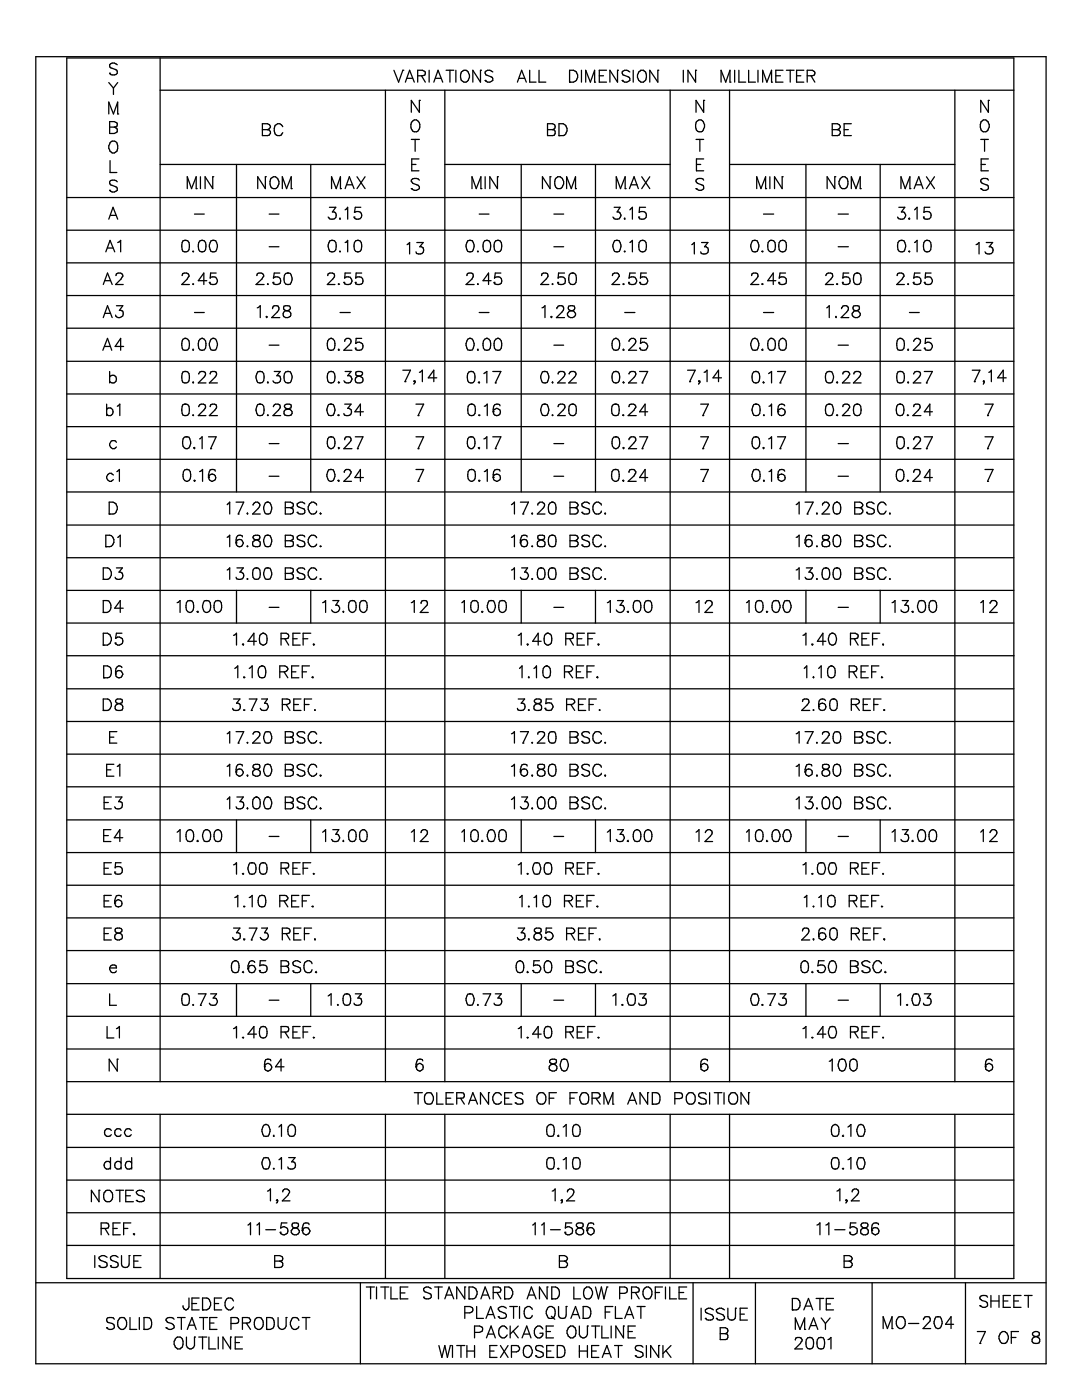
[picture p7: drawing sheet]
<svg xmlns="http://www.w3.org/2000/svg" width="216mm" height="279mm" viewBox="0 0 216 279" stroke-linecap="round" stroke-linejoin="round" font-family="sans-serif">
<g fill="none" stroke="#000" stroke-width=".25">
<path d="M7.1 11.3h201.6v260.9h-201.6zM13.3 11.6h189v243.6h-189zM21.7 16.5l.9 1.1M21.9 14.6h.1M22.6 17.6v1.2M23.4 12.9a.83 .83 0 0 0-.8-.4 .83 .83 0 0 0-.7 .7l.1 .3a1.84 1.84 0 0 1 1.4 .8v.3a1 1 0 0 1-1.5 0M23.5 16.5l-.9 1.1M32 18h170.3M32 11.6v204.3M76.9 18v197.9M78.6 14l.9 2.4 .9-2.4M80.4 14h.1"/>
<path d="M80.9 16.4l.8-2.4 1 2.4M81.2 15.6h1.1M83.3 15.1l1.3-.1a.52 .52 0 0 0 .2-.7l-.5-.3h-1v2.4M84.1 15.1l.8 1.3M85.6 14v2.4M86.6 16.4l.8-2.4 .9 2.4M86.9 15.6h1.1M88.8 18v197.9M89 14h1.5M89.8 14v2.4M91 14v2.4M92.1 14.4l.5-.4a1.11 1.11 0 0 1 1 .6 1.11 1.11 0 0 1-.1 1.2 .78 .78 0 0 1-.9 .6 1.49 1.49 0 0 1-.5-2z"/>
<path d="M95.9 14h.1M95.9 14v2.4l-1.5-2.4v2.4M96.8 16.1h.1M98.3 14.4a.83 .83 0 0 0-.8-.4 .83 .83 0 0 0-.7 .6l.2 .4a1.84 1.84 0 0 1 1.3 .7 .79 .79 0 0 1-1 .7l-.5-.3M103.2 16.4l.9-2.4 .9 2.4M103.6 15.6h1.1M105.7 14v2.4h1.3M107.6 14v2.4h1.3M113.7 16.4h.1M113.7 14a1.29 1.29 0 0 1 1.4 .6 1.29 1.29 0 0 1-.1 1.5l-.6 .3h-.7zM116 14v2.4M116.9 16.4v-2.4l.9 2.4 .8-2.4v2.4"/>
<path d="M118.6 16.4h.1M119.6 15.1h.8M121 14h-1.4v2.4h1.4M123.2 14h.1M123.2 14v2.4l-1.5-2.4v2.4M124.2 16.1h.1M125.7 14.4a.83 .83 0 0 0-.9-.4 .83 .83 0 0 0-.6 .6l.1 .4a1.84 1.84 0 0 1 1.4 .7 .79 .79 0 0 1-1 .7l-.5-.3M126.4 14v2.4M127.5 14.4a.95 .95 0 0 1 1.2-.1 .95 .95 0 0 1 .3 1.2 .87 .87 0 0 1-.6 .8 .87 .87 0 0 1-.9-.2 1.43 1.43 0 0 1 0-1.7zM131.3 14h.1M131.3 14v2.4l-1.6-2.4v2.4M133.7 18v197.9"/>
<path d="M136.3 14v2.4M138.8 14h.1M138.8 14v2.4l-1.5-2.4v2.4M143.9 16.4v-2.4l.9 2.4 .9-2.4v2.4M145.6 18v197.9M145.7 16.4h.1M146.6 14v2.4M147.4 14v2.4h1.4M149.4 14v2.4h1.3M151.2 14v2.4M152.2 16.4v-2.4l.8 2.4 1-2.4v2.4M154 16.4h.1"/>
<path d="M154.8 15.1h.9M156.2 14h-1.4v2.4h1.4M156.9 14h1.5M157.7 14v2.4M159 15.1h.8M160.4 14h-1.4v2.4h1.4M161.1 15.1h1a.55 .55 0 0 0 .5-.5 .55 .55 0 0 0-.5-.6h-1v2.4M161.8 15.1l.8 1.3M190.5 18v197.9M13.3 39.4h189M21.7 22.7v-2.3l.9 2.3 .9-2.3v2.3M21.9 38h.1"/>
<path d="M21.9 24.3h.9l.5 .2a.52 .52 0 0 1-.2 .8l-.3 .1 .5 .2v.8l-.5 .2h-.9zM21.9 25.4h.9M22 32.1v2.3h1.3M22.2 28.2a.85 .85 0 0 1 .9 .1 .85 .85 0 0 1 .4 .8 1.12 1.12 0 0 1-1.1 1.4 1.37 1.37 0 0 1-.2-2.3zM23.4 36.3a1 1 0 0 0-1.5 0l.1 .6a1.84 1.84 0 0 1 1.4 .7 .79 .79 0 0 1-1 .7l-.5-.3M23.5 22.7h.1M32 32.8h44.9M37.4 37.6v-2.3l.8 2.3 .9-2.3v2.3M39.1 37.6h.1M40 35.3v2.3M42.4 35.3h.1M42.4 35.3v2.3l-1.5-2.3v2.3"/>
<path d="M47.2 32.8v65.4M52.4 24.7h1a.74 .74 0 0 1 .6 .7l-.6 .5a.59 .59 0 0 1 .6 .6 .59 .59 0 0 1-.6 .6h-1zM52.4 25.9h1M52.9 35.3h.1M52.9 35.3v2.3l-1.5-2.3v2.3M54 35.6l.6-.3a1.11 1.11 0 0 1 1 .6 1.11 1.11 0 0 1-.1 1.2 .82 .82 0 0 1-1 .5 .82 .82 0 0 1-.6-.9zM56.3 37.6v-2.3l.9 2.3 .9-2.3v2.3M56.4 25.3a.97 .97 0 0 0-1-.6 1.35 1.35 0 0 0 0 2.4l.7-.1 .3-.5M58.1 37.6h.1M62 32.8v65.4M66.2 37.6v-2.3l.9 2.3 .8-2.3v2.3M67.9 37.6h.1"/>
<path d="M68.9 37.6l.8-2.3 .9 2.3M69.2 36.9h1.1M71.2 35.3l1.6 2.3M72.8 35.3l-1.6 2.3M82.1 37.6h.1M82.1 27.8h1.6M82.2 32.8h.8M82.2 24.3a.95 .95 0 0 1 1.3-.1 .95 .95 0 0 1 .3 1.2l-.5 .8-.6 .1a1.37 1.37 0 0 1-.5-2zM82.8 27.8v2.4M83.6 31.7h-1.4v2.4h1.4M83.7 20h.1M83.7 20v2.4l-1.6-2.4v2.4"/>
<path d="M83.7 36a1.08 1.08 0 0 0-1.6 0v.2a1.46 1.46 0 0 0 1.3 .8l.3 .3a.79 .79 0 0 1-1 .7l-.6-.4M88.8 32.8h44.9M94.2 37.6v-2.3l.8 2.3 1-2.3v2.3M96 37.6h.1M96.8 35.3v2.3M99.3 35.3h.1M99.3 35.3v2.3l-1.6-2.3v2.3M104 32.8v65.4M109.3 24.7h1l.3 .2 .2 .5-.2 .3-.3 .2 .3 .1a.66 .66 0 0 1-.3 1.1h-1zM109.3 25.9h1M109.8 35.3h.1M109.8 35.3v2.3l-1.6-2.3v2.3"/>
<path d="M110.9 35.6l.4-.3a1.12 1.12 0 0 1 1.1 .5 1.12 1.12 0 0 1-.1 1.3l-.3 .5h-.7a1.49 1.49 0 0 1-.4-2zM111.5 27.1h.1M111.5 24.7h.9a1.29 1.29 0 0 1 .8 1.2 1.29 1.29 0 0 1-.8 1.2h-.9zM113.1 37.6v-2.3l.9 2.3 .8-2.3v2.3M114.8 37.6h.1M118.8 32.8v65.4M123 37.6v-2.3l.8 2.3 .9-2.3v2.3M124.7 37.6h.1M125.6 37.6l.9-2.3 .9 2.3M125.9 36.9h1.2M128 35.3l1.7 2.3M129.7 35.3l-1.7 2.3"/>
<path d="M138.9 37.6h.1M138.9 27.8h1.5M139 32.8h.8M139 24.3l.5-.4a1.11 1.11 0 0 1 1 .6 1.11 1.11 0 0 1-.1 1.2 .82 .82 0 0 1-1 .6 .82 .82 0 0 1-.6-.9zM139.6 27.8v2.4M140.4 20h.1M140.4 31.7h-1.4v2.4h1.4M140.4 36a.97 .97 0 0 0-1.5 0 .6 .6 0 0 0 .4 .6l.9 .4a.6 .6 0 0 1 0 .8 1.01 1.01 0 0 1-1.3-.2M140.4 20v2.4l-1.5-2.4v2.4M145.6 32.8h44.9M151 37.6v-2.3l.8 2.3 1-2.3v2.3M152.8 37.6h.1"/>
<path d="M153.6 35.3v2.3M156.1 35.3h.1M156.1 35.3v2.3l-1.6-2.3v2.3M160.8 32.8v65.4M166.1 24.7h1a.74 .74 0 0 1 .6 .7l-.6 .5a.59 .59 0 0 1 .6 .6 .59 .59 0 0 1-.6 .6h-1zM166.1 25.9h1M166.6 35.3h.1M166.6 35.3v2.3l-1.6-2.3v2.3M167.7 35.6a.95 .95 0 0 1 1.2-.1 .95 .95 0 0 1 .3 1.2 .85 .85 0 0 1-.4 .8 .85 .85 0 0 1-.9 .1l-.2-.3a1.43 1.43 0 0 1 0-1.7zM168.4 25.9h.9M169.9 24.7h-1.5v2.4h1.5M169.9 37.6v-2.3l.9 2.3 .9-2.3v2.3"/>
<path d="M171.7 37.6h.1M175.6 32.8v65.4M179.8 37.6v-2.3l.8 2.3 1-2.3v2.3M181.6 37.6h.1M182.4 37.6l.9-2.3 .9 2.3M182.7 36.9h1.1M184.9 35.3l1.6 2.3M186.5 35.3l-1.6 2.3M195.7 37.6h.1M195.7 27.8h1.5M195.8 32.8h.8M195.8 24.3l.4-.4a1.12 1.12 0 0 1 1.1 .6 1.12 1.12 0 0 1-.1 1.2l-.3 .5-.7 .1a1.49 1.49 0 0 1-.4-2z"/>
<path d="M196.5 27.8v2.4M197.2 20h.1M197.2 31.7h-1.4v2.4h1.4M197.2 36a.97 .97 0 0 0-1.5 0 .6 .6 0 0 0 .4 .6l1 .4a.6 .6 0 0 1 0 .8l-.9 .2-.5-.4M197.2 20v2.4l-1.5-2.4v2.4M13.3 52.5h189M13.3 59h189M13.3 45.9h189M20.6 56.8l.9-2.3 .9 2.3M20.9 56h1.1M21.1 50.3l.9-2.3 .9 2.3M21.5 49.5h1.1"/>
<path d="M21.7 43.7l.9-2.3 .9 2.3M22 43h1.1M23.1 55v-.1a.74 .74 0 0 1 .7-.4 .74 .74 0 0 1 .7 .4v.3l-.3 .5-1.1 1.1h1.5M23.5 48.4l.6-.4v2.3M36.4 55v-.3a.75 .75 0 0 1 .8-.2 .75 .75 0 0 1 .5 .7l-1.4 1.6h1.5M36.5 48.1a.86 .86 0 0 1 1.3 .8l-.1 .9a.75 .75 0 0 1-.7 .5 .75 .75 0 0 1-.6-.5 2.39 2.39 0 0 1 .1-1.7zM36.9 48h.1M38.6 56.6v.2v-.1M38.6 50.1v.2v-.1M38.8 42.7h2M39.9 48.1a.81 .81 0 0 1 1.1 .3 2.07 2.07 0 0 1-.2 1.8 .81 .81 0 0 1-1.1-.4 1.98 1.98 0 0 1 .2-1.7zM40.2 48h.1"/>
<path d="M41.3 56h-1.7l1.1-1.5v2.3M41.8 56.4h.1M42.1 48.1a.78 .78 0 0 1 1.1 .3 1.72 1.72 0 0 1-.2 1.8 .78 .78 0 0 1-1.1-.4 1.68 1.68 0 0 1 .2-1.7zM42.4 48h.1M43.1 54.5h-1.1l-.1 1a.83 .83 0 0 1 1.2 0 .83 .83 0 0 1 0 1.2 .83 .83 0 0 1-1.2-.1l-.1-.2M51.3 55v-.3a.75 .75 0 0 1 .8-.2 .75 .75 0 0 1 .5 .7l-.3 .5-1.2 1.1h1.6M53.5 56.6l-.1 .1h.1M53.7 42.7h2M53.7 49.2h2M54.5 56.4h.1M55.8 54.5h-1.1l-.1 1a.81 .81 0 0 1 1.2-.1 .81 .81 0 0 1-.1 1.3 .81 .81 0 0 1-1.2-.3M57 54.6a.78 .78 0 0 1 1.1 .3 1.68 1.68 0 0 1-.2 1.8 .86 .86 0 0 1-1.2-.9l.1-.9z"/>
<path d="M57.4 54.5h.1M65.4 55l.1-.3 .3-.2 .9 .2a.77 .77 0 0 1-.3 1l-1.1 1.1h1.5M65.7 41.4h1.3l-.7 .9a.75 .75 0 0 1 .8 .9 .75 .75 0 0 1-1 .5h-.4l-.2-.4M65.8 48.1a.86 .86 0 0 1 1.3 .8l-.1 .9a.75 .75 0 0 1-.7 .5 .75 .75 0 0 1-.7-.5 1.68 1.68 0 0 1 .2-1.7zM66.2 48h.1M67.6 56.6v.2l.2-.1M67.8 43.5v.2h.1M67.8 50.1v.1h.1M68.6 56.4h.1M68.9 41.9l.5-.5v2.3M68.9 48.4l.5-.4v2.3M70 54.5h-1.1l-.1 1a.83 .83 0 0 1 1.2 0 .83 .83 0 0 1 0 1.2 .83 .83 0 0 1-1.2-.1l-.2-.2"/>
<path d="M70.6 43.3h.1M70.9 56.4h.1M71 48.1a.81 .81 0 0 1 1.1 .3 2.07 2.07 0 0 1-.3 1.8 .81 .81 0 0 1-1.1-.4 1.98 1.98 0 0 1 .3-1.7zM71.3 48h.1M72 41.4h-1.1l-.2 1a.83 .83 0 0 1 1.2-.1 .83 .83 0 0 1 0 1.2 .83 .83 0 0 1-1.2 0l-.1-.2M72.2 54.5h-1.1l-.1 1a.81 .81 0 0 1 1.2-.1 .81 .81 0 0 1-.1 1.3 .81 .81 0 0 1-1.2-.3M81.2 48.8l.5-.4v2.3M83.2 48.4h1.2l-.6 .8a.75 .75 0 0 1 .7 .9 .75 .75 0 0 1-1 .6l-.3-.1-.2-.3M93.2 55v-.3a.87 .87 0 0 1 1.2 0v.5l-.2 .5-1.2 1.1h1.6M93.3 48.1a.78 .78 0 0 1 1.1 .3 1.72 1.72 0 0 1-.1 1.8 .78 .78 0 0 1-1.1-.4 1.68 1.68 0 0 1 .1-1.7zM93.7 48h.1M95.4 56.6v.2l.1-.1"/>
<path d="M95.4 50.1v.2l.1-.1M95.6 42.7h2M96.7 48.1a.81 .81 0 0 1 1.1 .3 2.07 2.07 0 0 1-.2 1.8 .81 .81 0 0 1-1.1-.4 1.98 1.98 0 0 1 .2-1.7zM97.1 48h.1M98 56h-1.6l1.1-1.5v2.3M98.6 56.4h.1M98.9 48.1a.78 .78 0 0 1 1.1 .3 2.07 2.07 0 0 1-.2 1.8 .81 .81 0 0 1-1.1-.4 1.98 1.98 0 0 1 .2-1.7zM99.3 48h.1M99.9 54.5h-1.1l-.1 1a.81 .81 0 0 1 1.1-.1 .81 .81 0 0 1 .2 1.1 .81 .81 0 0 1-1.2 .2l-.2-.3M108.1 55l.1-.3a.87 .87 0 0 1 1.1 0 .77 .77 0 0 1-.3 1l-1.1 1.1h1.6M110.3 56.6l-.1 .1h.2M110.5 42.7h2"/>
<path d="M110.5 49.2h2M111.3 56.4h.1M112.6 54.5h-1.1l-.1 1a.81 .81 0 0 1 1.2-.1 .81 .81 0 0 1-.1 1.3 .81 .81 0 0 1-1.2-.3M113.8 54.6a.78 .78 0 0 1 1.1 .3 1.98 1.98 0 0 1-.2 1.8 .81 .81 0 0 1-1.1-.3 2.07 2.07 0 0 1 .2-1.8zM114.2 54.5h.1M122.2 55l.1-.3 .8-.2 .5 .4v.3l-1.5 1.6h1.5M122.5 41.4h1.2l-.6 .9 .5 .1 .3 .5a.86 .86 0 0 1-.6 .8 .86 .86 0 0 1-1-.4M122.6 48.1a.78 .78 0 0 1 1.1 .3 1.72 1.72 0 0 1-.1 1.8 .78 .78 0 0 1-1.1-.4 1.68 1.68 0 0 1 .1-1.7zM123 48h.1M124.4 56.6v.2l.2-.1M124.7 43.5l-.1 .2h.1M124.7 50.1l-.1 .1h.1"/>
<path d="M125.4 56.4h.1M125.7 41.9l.5-.5v2.3M125.7 48.4l.5-.4v2.3M126.8 54.5h-1.1l-.2 1a.85 .85 0 0 1 1.2-.2 .85 .85 0 0 1 .2 1.2 .85 .85 0 0 1-1.2 .2l-.3-.3M127.5 43.3h.1M127.6 56.4h.1M127.8 48.1a.81 .81 0 0 1 1.1 .3 2.07 2.07 0 0 1-.3 1.8 .81 .81 0 0 1-1.1-.4 1.98 1.98 0 0 1 .3-1.7zM128.1 48h.1M128.8 41.4h-1.2l-.1 1a.85 .85 0 0 1 1.2 0 .85 .85 0 0 1 .1 1.1 .85 .85 0 0 1-1.2 .2l-.1-.4M129 54.5h-1.1l-.1 1a.83 .83 0 0 1 1.2 0 .83 .83 0 0 1 0 1.2 .83 .83 0 0 1-1.2-.1l-.2-.2M138 48.8l.5-.4v2.3M140 48.4h1.3l-.7 .8a.75 .75 0 0 1 .7 .9 .75 .75 0 0 1-1 .6l-.3-.1-.2-.3"/>
<path d="M150 55l.1-.3a.87 .87 0 0 1 1.1 0 .77 .77 0 0 1-.3 1l-1.1 1.1h1.6M150.1 48.1a.78 .78 0 0 1 1.1 .3 1.72 1.72 0 0 1-.1 1.8 .78 .78 0 0 1-1.1-.4 1.68 1.68 0 0 1 .1-1.7zM150.5 48h.1M152.2 56.6l-.2 .1h.3M152.2 50.1l-.2 .1h.3M152.3 42.7h2.1M153.5 48.1a.81 .81 0 0 1 1.1 .3 2.07 2.07 0 0 1-.2 1.8 .78 .78 0 0 1-1.1-.4 1.98 1.98 0 0 1 .2-1.7zM153.8 48h.1M154.8 56h-1.6l1.1-1.5v2.3M155.4 56.4h.1M155.7 48.1a.81 .81 0 0 1 1.1 .3 2.07 2.07 0 0 1-.2 1.8 .81 .81 0 0 1-1.1-.4 1.98 1.98 0 0 1 .2-1.7zM156.1 48h.1"/>
<path d="M156.7 54.5h-1.1l-.1 1a.81 .81 0 0 1 1.2-.1 .81 .81 0 0 1-.1 1.3 .81 .81 0 0 1-1.2-.3M164.8 55a.72 .72 0 0 1 .6-.5 .72 .72 0 0 1 .7 .4v.3l-.3 .5-1.1 1.1h1.6M167.1 56.6l-.2 .1h.3M167.2 42.7h2.1M167.2 49.2h2.1M168.1 56.4h.1M169.4 54.5h-1.1l-.1 1a.81 .81 0 0 1 1.2-.1 .81 .81 0 0 1-.1 1.3 .81 .81 0 0 1-1.2-.3M170.6 54.6a.81 .81 0 0 1 1.1 .3 1.98 1.98 0 0 1-.2 1.8 .81 .81 0 0 1-1.1-.3 2.07 2.07 0 0 1 .2-1.8zM171 54.5h.1M179 55l.1-.3a.75 .75 0 0 1 .8-.2 .75 .75 0 0 1 .5 .7l-1.5 1.6h1.6M179.4 41.4h1.1l-.6 .9 .6 .1 .2 .5a.86 .86 0 0 1-.6 .8 .86 .86 0 0 1-1-.4M179.4 48.1a.78 .78 0 0 1 1.1 .3 1.72 1.72 0 0 1-.1 1.8 .89 .89 0 0 1-1.2-.4 1.98 1.98 0 0 1 .2-1.7z"/>
<path d="M179.8 48h.1M181.2 56.6v.2l.1-.1M181.5 50.1l-.2 .1h.3M181.5 43.5l-.2 .2h.3M182.2 56.4h.1M182.5 48.4l.5-.4v2.3M182.5 41.9l.5-.5v2.3M183.6 54.5h-1.1l-.2 1a.81 .81 0 0 1 1.1-.1 .81 .81 0 0 1 .2 1.1 .81 .81 0 0 1-1.1 .2l-.3-.3M184.3 43.3h.1M184.4 56.4h.1M184.6 48.1a.81 .81 0 0 1 1.1 .3 2.07 2.07 0 0 1-.2 1.8 .78 .78 0 0 1-1.1-.4 1.98 1.98 0 0 1 .2-1.7zM184.9 48h.1"/>
<path d="M185.5 41.4h-1.1v1a.85 .85 0 0 1 1.1 0 .85 .85 0 0 1 .1 1.1 .85 .85 0 0 1-1.2 .2l-.1-.4M185.8 54.5h-1.1l-.1 1a.83 .83 0 0 1 1.2 0 .83 .83 0 0 1 0 1.2 .83 .83 0 0 1-1.2-.1l-.2-.2M194.8 48.8l.6-.4v2.3M196.8 48.4h1.3l-.7 .8a.75 .75 0 0 1 .8 .9 .75 .75 0 0 1-1.1 .6l-.3-.1-.3-.3M13.3 65.5h189M13.3 72.1h189M13.3 78.6h189M20.5 69.9l1-2.4 .8 2.4M20.6 63.4l.9-2.4 .9 2.4M20.9 69.1h1.1M20.9 62.5h1.1M21.9 74.1v2.3"/>
<path d="M21.9 75.2a.75 .75 0 0 1 1.1-.1 .75 .75 0 0 1 0 1.1 .75 .75 0 0 1-1.1-.1M23.2 61h1.3l-.7 .9h.4a.8 .8 0 0 1 .2 1.3 .8 .8 0 0 1-1.3-.1v-.2M24.7 69.1h-1.7l1.1-1.6v2.4M36.5 74.2a.86 .86 0 0 1 1.3 .9l-.1 .9a.75 .75 0 0 1-.7 .4 .75 .75 0 0 1-.6-.4 2.39 2.39 0 0 1 .1-1.8zM36.5 67.7a.74 .74 0 0 1 1.2 .3 2.07 2.07 0 0 1-.2 1.8 .78 .78 0 0 1-1.1-.3 2.39 2.39 0 0 1 .1-1.8zM36.9 74.1h.1M36.9 67.5h.1M38.6 76.2l-.1 .1h.1M38.6 69.6l-.1 .2h.1M38.8 62.4h2M39.7 74.6l.1-.3a.76 .76 0 0 1 1.2 .3l-.3 .7-1.1 1.1h1.5M39.9 67.7l.5-.2a1.54 1.54 0 0 1 .4 2.3 .81 .81 0 0 1-1.1-.3 1.98 1.98 0 0 1 .2-1.8z"/>
<path d="M40.2 67.5h.1M41.9 74.6l.1-.3a.87 .87 0 0 1 1.1 0 .8 .8 0 0 1-.2 1l-1.1 1.1h1.6M42.1 67.7a.66 .66 0 0 1 1.1 .3 1.72 1.72 0 0 1-.2 1.8 .78 .78 0 0 1-1.1-.3 1.68 1.68 0 0 1 .2-1.8zM42.4 67.5h.1M51.3 61.4l.6-.4v2.4M51.4 74.2a.86 .86 0 0 1 1.3 .9l-.1 .9a.75 .75 0 0 1-.7 .4 .75 .75 0 0 1-.6-.4 1.68 1.68 0 0 1 .1-1.8zM51.8 74.1h.1M53.2 63.1v.3l.2-.2M53.5 76.2l-.1 .1h.1M53.7 68.9h2M54.4 61.6v-.2a.73 .73 0 0 1 1.1-.3 .84 .84 0 0 1-.2 1.2l-1.1 1.1h1.6M54.7 74.1h1.2l-.7 .9h.4a.8 .8 0 0 1 .2 1.3 .8 .8 0 0 1-1.3-.3"/>
<path d="M56.7 61.1a.54 .54 0 0 0 .2 .8 .9 .9 0 0 1 1.1 1l-.1 .2-.5 .3h-.4l-.4-.3a.72 .72 0 0 1 .5-1.1l.5-.1 .3-.3v-.2a1.01 1.01 0 0 0-1.2-.3zM57 74.2a.78 .78 0 0 1 1.1 .4 1.72 1.72 0 0 1-.2 1.7 .89 .89 0 0 1-1.1-.3 1.98 1.98 0 0 1 .2-1.8zM57.4 74.1h.1M65.6 74.2a.81 .81 0 0 1 1.1 .4 2.07 2.07 0 0 1-.2 1.7 .81 .81 0 0 1-1.1-.3 1.98 1.98 0 0 1 .2-1.8zM65.6 67.7l.6-.2a1.54 1.54 0 0 1 .3 2.3 .81 .81 0 0 1-1.1-.3 1.98 1.98 0 0 1 .2-1.8zM66 74.1h.1M66 67.5h.1M67.6 76.2l-.1 .1h.3M67.6 69.6l-.1 .2h.3M67.8 62.4h2.1M68.8 68.1l.2-.4 .2-.2h.4a.62 .62 0 0 1 .4 1l-1.4 1.4h1.6M68.9 74.1h1.2l-.7 .9 .6 .1 .2 .5a.86 .86 0 0 1-.6 .8 .86 .86 0 0 1-1-.4"/>
<path d="M70.9 69.5h.1M71.1 74.2a.48 .48 0 0 0 .2 .8 1.01 1.01 0 0 1 1.1 1 .88 .88 0 0 1-1.5 0 .74 .74 0 0 1 .6-.9l.7-.2 .1-.5a1.18 1.18 0 0 0-1.2-.2zM72.2 67.5h-1.1l-.1 1a.85 .85 0 0 1 1.2 0 .85 .85 0 0 1 0 1.2 .85 .85 0 0 1-1.1 .1l-.2-.3M80.4 73.9h1.5l-1.1 2.3M80.8 76.2h.1M82.6 76.1h.2zM82.8 76.1v.2l-.2 .4M83.7 74.3l.6-.4v2.3M87.2 75.4h-1.7l1.1-1.5v2.3M93.3 67.7a.66 .66 0 0 1 1.1 .3 1.72 1.72 0 0 1-.1 1.8 .78 .78 0 0 1-1.1-.3 1.68 1.68 0 0 1 .1-1.8zM93.6 74.2a.78 .78 0 0 1 1.1 .4 2.07 2.07 0 0 1-.3 1.7 .81 .81 0 0 1-1.1-.3 1.98 1.98 0 0 1 .3-1.8zM93.7 67.5h.1"/>
<path d="M93.9 74.1h.1M95.4 69.6l-.1 .2h.2M95.6 62.4h2M95.6 76.2l-.1 .1h.2M96.6 74.6l.5-.5v2.3M96.7 67.7l.5-.2a1.54 1.54 0 0 1 .4 2.3 .81 .81 0 0 1-1.1-.3 1.98 1.98 0 0 1 .2-1.8zM97.1 67.5h.1M98.3 74.1h1.6l-1.1 2.3M98.8 76.4h.1M98.9 67.7l.6-.2a1.62 1.62 0 0 1 .3 2.3 .81 .81 0 0 1-1.1-.3 1.98 1.98 0 0 1 .2-1.8zM99.3 67.5h.1M108.2 61.4l.5-.4v2.4"/>
<path d="M108.2 74.2a.78 .78 0 0 1 1.1 .4 1.72 1.72 0 0 1-.1 1.7 .78 .78 0 0 1-1.1-.3 1.68 1.68 0 0 1 .1-1.8zM108.6 74.1h.1M110 63.1v.3l.2-.2M110.3 76.2l-.1 .1h.2M110.5 68.9h2M111.1 61.6l.2-.3a.74 .74 0 0 1 1-.2 .84 .84 0 0 1-.2 1.2l-1.1 1.1h1.6M111.4 74.6l.1-.3 .3-.2 .8 .2a.8 .8 0 0 1-.2 1l-1.1 1.1h1.5M113.5 61.1a.54 .54 0 0 0 .2 .8 .9 .9 0 0 1 1.1 1 .83 .83 0 0 1-.9 .5 .83 .83 0 0 1-.7-.9 1.03 1.03 0 0 1 1.2-.6 .6 .6 0 0 0 .2-.8zM113.6 74.6l.1-.3a.76 .76 0 0 1 1.2 .3l-.3 .7-1.1 1.1h1.5M122.5 74.2a.81 .81 0 0 1 1.1 .4 2.07 2.07 0 0 1-.3 1.7 .81 .81 0 0 1-1.1-.3 1.98 1.98 0 0 1 .3-1.8zM122.5 67.7l.5-.2a1.54 1.54 0 0 1 .3 2.3 .81 .81 0 0 1-1.1-.3 1.98 1.98 0 0 1 .3-1.8zM122.8 74.1h.1"/>
<path d="M122.8 67.5h.1M124.4 76.2v.2l.2-.1M124.4 69.6v.3l.2-.1M124.7 62.4h2M125.5 74.6a.72 .72 0 0 1 .7-.5 .72 .72 0 0 1 .7 .5l-.4 .7-1.1 1.1h1.6M125.5 68.1v-.1a.72 .72 0 0 1 .6-.5 .72 .72 0 0 1 .7 .3 .8 .8 0 0 1-.3 1l-1.1 1.1h1.6M127.6 69.5h.1M127.6 74.1h1.6l-1.1 2.3M128.1 76.4h.1M129 67.5h-1.1l-.1 1a.84 .84 0 0 1 1.3 .1 .84 .84 0 0 1-.3 1.3 .84 .84 0 0 1-1.2-.4M137.2 73.9h1.5l-1.1 2.3M137.6 76.2h.1"/>
<path d="M139.5 76l.1 .1-.1 .1zM139.6 76.1v.2l-.2 .4M140.5 74.3l.6-.4v2.3M144 75.4h-1.7l1.1-1.5v2.3M150.1 67.7a.66 .66 0 0 1 1.1 .3 1.72 1.72 0 0 1-.1 1.8 .78 .78 0 0 1-1.1-.3 1.68 1.68 0 0 1 .1-1.8zM150.4 74.2a.81 .81 0 0 1 1.1 .4 2.07 2.07 0 0 1-.3 1.7 .81 .81 0 0 1-1.1-.3 1.98 1.98 0 0 1 .3-1.8zM150.5 67.5h.1M150.7 74.1h.1M152.2 69.6l-.2 .2h.3M152.3 62.4h2.1M152.3 76.2v.1h.2M153.4 74.6l.6-.5v2.3"/>
<path d="M153.5 67.7l.5-.2a1.54 1.54 0 0 1 .4 2.3 .78 .78 0 0 1-1.1-.3 1.98 1.98 0 0 1 .2-1.8zM153.8 67.5h.1M155.1 74.1h1.6l-1.1 2.3M155.6 76.4h.1M155.7 67.7l.5-.2a1.54 1.54 0 0 1 .4 2.3 .81 .81 0 0 1-1.1-.3 1.98 1.98 0 0 1 .2-1.8zM156.1 67.5h.1M165 61.4l.5-.4v2.4M165 74.2a.78 .78 0 0 1 1.1 .4 1.72 1.72 0 0 1-.1 1.7 .89 .89 0 0 1-1.2-.3 1.98 1.98 0 0 1 .2-1.8zM165.4 74.1h.1M166.8 63.1v.3l.1-.2M167.1 76.2l-.2 .1h.3M167.2 68.9h2.1"/>
<path d="M167.9 61.6l.3-.5a.73 .73 0 0 1 1.1 .3l-.1 .5-1.4 1.5h1.6M168.2 74.6a.74 .74 0 0 1 .7-.5 .74 .74 0 0 1 .6 .5l-.3 .7-1.1 1.1h1.5M170.3 61.1a.6 .6 0 0 0 .2 .8 .92 .92 0 0 1 1.2 1 .83 .83 0 0 1-1 .5 .83 .83 0 0 1-.7-.9 1 1 0 0 1 1.1-.6 .54 .54 0 0 0 .3-.8zM170.4 74.6l.1-.3 .3-.2 .9 .2a.8 .8 0 0 1-.3 1l-1.1 1.1h1.5M179.2 74.2a.86 .86 0 0 1 1.3 .9l-.1 .9a.75 .75 0 0 1-.7 .4 .75 .75 0 0 1-.7-.4 2.39 2.39 0 0 1 .2-1.8zM179.2 67.7a.74 .74 0 0 1 1.2 .3 2.07 2.07 0 0 1-.3 1.8 .78 .78 0 0 1-1.1-.3 2.39 2.39 0 0 1 .2-1.8zM179.5 74.1h.1M179.5 67.5h.1M181.2 76.2l-.1 .1h.2M181.2 69.6l-.1 .2h.2M181.5 62.4h1.9M182.3 74.6l.2-.3a.76 .76 0 0 1 1.2 .3l-.4 .7-1.1 1.1h1.6"/>
<path d="M182.3 68.1v-.1a.72 .72 0 0 1 .6-.5 .72 .72 0 0 1 .7 .3 .8 .8 0 0 1-.3 1l-1.1 1.1h1.6M184.4 69.5h.1M184.4 74.1h1.6l-1.1 2.3M184.9 76.4h.1M185.8 67.5h-1.1l-.1 1a.84 .84 0 0 1 1.3 .1 .84 .84 0 0 1-.3 1.3 .84 .84 0 0 1-1.2-.4M194 73.9h1.5l-1.1 2.3M194.4 76.2h.1M196.2 76.1h.2zM196.4 76.1l-.2 .6M197.3 74.3l.5-.4v2.3M200.8 75.4h-1.7l1.1-1.5v2.3M13.3 85.1h189"/>
<path d="M13.3 91.7h189M13.3 98.2h189M21.3 80.7v2.2M21.3 81.8a.75 .75 0 0 1 1.3 .2 .75 .75 0 0 1-.9 .9l-.4-.3M22.6 94.8a.78 .78 0 0 0-1.3 .3 .78 .78 0 0 0 .9 1l.4-.4M23.2 88.3a.76 .76 0 0 0-1.1-.1 .76 .76 0 0 0 0 1.1 .76 .76 0 0 0 1.1-.1M23.3 94.1l.5-.4v2.4M23.4 81.1l.5-.4v2.2M36.5 80.7a.89 .89 0 0 1 1.2 .4 2.07 2.07 0 0 1-.2 1.8 .78 .78 0 0 1-1.1-.4 2.5 2.5 0 0 1 .1-1.8zM36.8 87.3a.78 .78 0 0 1 1.1 .3 1.45 1.45 0 0 1-.5 1.9h-.3a1.54 1.54 0 0 1-.3-2.2zM36.9 80.7h.1M36.9 93.8a.81 .81 0 0 1 1.1 .3 1.62 1.62 0 0 1-.6 2h-.2a1.54 1.54 0 0 1-.3-2.3z"/>
<path d="M37.1 87.2h.1M37.2 93.7h.1M38.6 82.8l-.1 .1h.1M38.8 95.8v.3l.2-.2M38.8 89.3l-.2 .1 .2 .1 .1-.1M39.7 81.2l.1-.4a.76 .76 0 0 1 1.2 .3v.2l-.3 .5-1.1 1.1h1.5M39.8 94.1l.6-.4v2.4M39.8 87.6l.5-.4v2.3M41.6 95.3h.1M41.6 87.2h1.5l-1.1 2.3M41.9 81.2l.1-.4a.87 .87 0 0 1 1.1 0 .77 .77 0 0 1-.2 1l-1.1 1.1h1.6M42 89.5h.1"/>
<path d="M43 94a.64 .64 0 0 0-.7-.3 .64 .64 0 0 0-.5 .4l-.2 1.2M51.4 80.7a.89 .89 0 0 1 1.2 .4 2.07 2.07 0 0 1-.2 1.8 .78 .78 0 0 1-1.1-.4 1.72 1.72 0 0 1 .1-1.8zM51.8 80.7h.1M53.5 82.8l-.1 .1h.1M53.7 95h2M53.7 88.5h2M54.6 81.2l.4-.5 .8 .1a.77 .77 0 0 1-.2 1l-1.1 1.1h1.5M56.9 80.7l-.1 .5a1.4 1.4 0 0 0 1.1 .6 .62 .62 0 0 1 .4 .7 .62 .62 0 0 1-.6 .4 .76 .76 0 0 1-1-.4 .63 .63 0 0 1 .7-.8l.4-.2a.48 .48 0 0 0 .2-.8zM65.6 93.8a.78 .78 0 0 1 1.1 .3 1.45 1.45 0 0 1-.5 2h-.3a1.54 1.54 0 0 1-.3-2.3zM65.6 80.7a.78 .78 0 0 1 1.1 .4 1.72 1.72 0 0 1-.2 1.8 .78 .78 0 0 1-1.1-.4 1.72 1.72 0 0 1 .2-1.8zM65.6 87.3a.81 .81 0 0 1 1.1 .3 1.62 1.62 0 0 1-.5 1.9h-.2a1.54 1.54 0 0 1-.4-2.2zM65.9 93.7h.1"/>
<path d="M65.9 80.7h.1M66 87.2h.1M67.6 95.8l-.2 .1 .2 .2 .1-.2M67.6 82.8l-.2 .1h.3M67.6 89.3v.2l.2-.1M68.7 94.3l.1-.4a.75 .75 0 0 1 1.3 .2l-.4 .9-1.1 1.1h1.5M68.8 80.7h1.3l-.7 .8a.75 .75 0 0 1 .7 .9 .75 .75 0 0 1-1 .5h-.3l-.2-.4M68.8 87.8v-.2a.73 .73 0 0 1 1.1-.3l.2 .3-.1 .4-1.4 1.5h1.6M70.9 87.2h1.5l-1.1 2.3M71.3 89.5h.1M72.5 82.2h-1.7l1.1-1.5v2.2M72.5 95.3h-1.7l1.1-1.6v2.4"/>
<path d="M83 93.7h1.5l-1.1 2.4M83 80.7h1.5l-1.1 2.2M83 87.2h1.5l-1.1 2.3M83.4 82.9h.1M83.4 89.5h.1M83.4 96.1h.1M93.6 87.3a.78 .78 0 0 1 1.1 .3 1.73 1.73 0 0 1-.5 1.9h-.3a1.54 1.54 0 0 1-.3-2.2zM93.7 93.8a.81 .81 0 0 1 1.1 .3 1.62 1.62 0 0 1-.6 2h-.2a1.54 1.54 0 0 1-.3-2.3zM93.7 80.7a.81 .81 0 0 1 1.1 .4 2.07 2.07 0 0 1-.3 1.8 .81 .81 0 0 1-1.1-.4 2.07 2.07 0 0 1 .3-1.8zM93.9 87.2h.1M94 93.7h.1M94 80.7h.1"/>
<path d="M95.6 82.8v.1h.2M95.6 95.8v.3l.2-.2M95.6 89.3l-.1 .1 .1 .1 .1-.1M96.6 87.6l.5-.4v2.3M96.6 81.1l.6-.4v2.2M96.6 94.1l.6-.4v2.4M98.3 87.2h1.6l-1.1 2.3M98.4 95.3h.1M98.4 82.2h.1M98.8 89.5h.1M99.8 94a.72 .72 0 0 0-1-.2l-.3 .3-.1 1.2M99.8 81a.72 .72 0 0 0-1-.3l-.3 .4-.1 1.1"/>
<path d="M108.2 80.7a.78 .78 0 0 1 1.1 .4 1.72 1.72 0 0 1-.1 1.8 .78 .78 0 0 1-1.1-.4 1.72 1.72 0 0 1 .1-1.8zM108.6 80.7h.1M110.3 82.8l-.1 .1h.2M110.5 95h2M110.5 88.5h2M111.4 81.2l.1-.4 .3-.1 .8 .1a.77 .77 0 0 1-.2 1l-1.1 1.1h1.5M113.8 80.7a.78 .78 0 0 1 1.1 .4 2.07 2.07 0 0 1-.2 1.8 .81 .81 0 0 1-1.1-.4 2.07 2.07 0 0 1 .2-1.8zM114.2 80.7h.1M122.4 93.8a.78 .78 0 0 1 1.1 .3 2.39 2.39 0 0 1-.2 1.8 .74 .74 0 0 1-1.2-.3 2.07 2.07 0 0 1 .3-1.8zM122.4 80.7a.78 .78 0 0 1 1.1 .4 2.5 2.5 0 0 1-.2 1.8 .89 .89 0 0 1-1.2-.4 2.07 2.07 0 0 1 .3-1.8zM122.5 87.3a.81 .81 0 0 1 1.1 .3 1.62 1.62 0 0 1-.6 1.9h-.2a1.54 1.54 0 0 1-.3-2.2zM122.7 93.7h.1"/>
<path d="M122.7 80.7h.1M122.8 87.2h.1M124.4 95.8l-.2 .1 .2 .2 .1-.2M124.4 89.3v.2l.2-.1M124.4 82.8l-.2 .1h.3M125.5 94.3v-.2a.74 .74 0 0 1 .7-.4 .74 .74 0 0 1 .7 .4l-.4 .9-1.2 1.1h1.6M125.5 81.2l.1-.4a.75 .75 0 0 1 .8-.1 .75 .75 0 0 1 .5 .6l-.4 .5-1.2 1.1h1.6M125.5 87.8l.2-.4a.74 .74 0 0 1 1-.1l.2 .3-.1 .4-1.4 1.5h1.6M127.6 87.2h1.6l-1.1 2.3M128.1 89.5h.1M129.2 95.3h-1.6l1.1-1.6v2.4M129.2 82.2h-1.6l1.1-1.5v2.2"/>
<path d="M139.8 93.7h1.5l-1.1 2.4M139.8 80.7h1.5l-1.1 2.2M139.8 87.2h1.5l-1.1 2.3M140.2 96.1h.1M140.2 89.5h.1M140.2 82.9h.1M150.4 93.8a.89 .89 0 0 1 1.2 .3 1.62 1.62 0 0 1-.6 2h-.3a1.54 1.54 0 0 1-.3-2.3zM150.4 80.7a.89 .89 0 0 1 1.2 .4 2.07 2.07 0 0 1-.3 1.8 .78 .78 0 0 1-1.1-.4 1.72 1.72 0 0 1 .2-1.8zM150.4 87.3a.81 .81 0 0 1 1.1 .3 1.62 1.62 0 0 1-.6 1.9h-.2a1.54 1.54 0 0 1-.3-2.2zM150.7 93.7h.1M150.7 87.2h.1M150.7 80.7h.1"/>
<path d="M152.3 89.3v.2l.2-.1M152.4 82.8l-.1 .1h.2M152.4 95.8v.3l.1-.2M153.4 87.6l.6-.4v2.3M153.4 81.1l.6-.4v2.2M153.4 94.1l.6-.4v2.4M155.1 87.2h1.6l-1.1 2.3M155.2 95.3h.1M155.2 82.2h.1M155.6 89.5h.1M156.6 94a.72 .72 0 0 0-1.3 .1l-.1 1.2M156.6 81a.72 .72 0 0 0-1.3 .1l-.1 1.1"/>
<path d="M165 80.7a.78 .78 0 0 1 1.1 .4 1.72 1.72 0 0 1-.1 1.8 .89 .89 0 0 1-1.2-.4 2.07 2.07 0 0 1 .2-1.8zM165.4 80.7h.1M167.1 82.8l-.2 .1h.3M167.2 95h2.1M167.2 88.5h2.1M168.2 81.2v-.1a.74 .74 0 0 1 .7-.5 .74 .74 0 0 1 .6 .5v.2l-.3 .5-1.1 1.1h1.5M170.6 80.7a.81 .81 0 0 1 1.1 .4 2.07 2.07 0 0 1-.2 1.8 .81 .81 0 0 1-1.1-.4 2.07 2.07 0 0 1 .2-1.8zM171 80.7h.1M179.2 80.7a.81 .81 0 0 1 1.1 .4 2.07 2.07 0 0 1-.3 1.8 .81 .81 0 0 1-1.1-.4 2.07 2.07 0 0 1 .3-1.8zM179.2 93.8a.81 .81 0 0 1 1.1 .3 1.62 1.62 0 0 1-.6 2h-.2a1.54 1.54 0 0 1-.3-2.3zM179.2 87.3a.89 .89 0 0 1 1.2 .3 1.62 1.62 0 0 1-.6 1.9h-.3a1.17 1.17 0 0 1-.6-1.3zM179.5 93.7h.1"/>
<path d="M179.5 87.2h.1M179.5 80.7h.1M181.1 95.8v.3l.2-.2M181.1 82.8v.1h.2M181.2 89.3v.2l.1-.1M182.3 94.3v-.2a.73 .73 0 0 1 1.1-.3 .84 .84 0 0 1-.1 1.2l-1.2 1.1h1.7M182.3 81.2l.1-.4a.87 .87 0 0 1 1.1 0 .77 .77 0 0 1-.2 1l-1.2 1.1h1.7M182.3 87.8l.3-.5a.73 .73 0 0 1 1.1 .3l-.1 .4-1.4 1.5h1.6M184.4 87.2h1.6l-1.1 2.3M184.9 89.5h.1M186 95.3h-1.6l1.1-1.6v2.4M186 82.2h-1.6l1.1-1.5v2.2"/>
<path d="M196.5 93.7h1.7l-1.1 2.4M196.5 80.7h1.7l-1.1 2.2M196.5 87.2h1.7l-1.1 2.3M197.1 82.9h.1M197.1 89.5h.1M197.1 96.1h.1M13.3 104.8h189M13.3 111.3h189M13.3 117.8h189M20.6 115.6h.1M20.6 113.3h.9a1.22 1.22 0 0 1 .8 1.2 1.22 1.22 0 0 1-.8 1.1h-.9zM20.6 119.9h.8a1.26 1.26 0 0 1 .6 1.7l-.6 .6h-.8z"/>
<path d="M21.1 109.1h.1M21.1 106.8h.8a1.18 1.18 0 0 1 .9 1.2 1.18 1.18 0 0 1-.9 1.1h-.8zM21.8 102.6h.1M21.8 100.2a1.29 1.29 0 0 1 1.5 .7 1.29 1.29 0 0 1-.4 1.6l-1.1 .1zM23.2 113.3h1.2l-.7 .9a.77 .77 0 0 1 .8 1 .77 .77 0 0 1-1.3 .3l-.2-.3M23.5 107.2l.5-.4v2.3M37.5 119.9a.78 .78 0 0 1 1.1 .4 1.73 1.73 0 0 1-.6 1.9h-.2a1.54 1.54 0 0 1-.3-2.3zM37.8 119.9h.1M40.8 119.9a.89 .89 0 0 1 1.1 .4 1.62 1.62 0 0 1-.6 1.9h-.2a1.54 1.54 0 0 1-.3-2.3zM41.1 119.9h.1M43 119.9a.81 .81 0 0 1 1.1 .4 1.62 1.62 0 0 1-.5 1.9h-.2a1.54 1.54 0 0 1-.4-2.3zM43.4 119.9h.1"/>
<path d="M45.3 100.7l.5-.5v2.4M45.3 107.2l.5-.4v2.3M45.3 113.8l.5-.5v2.3M47.1 108.3h.1M47.1 100.2h1.5l-1.1 2.4M47.2 117.8v6.5M47.3 113.3h1.2l-.6 .9a.75 .75 0 0 1 .7 .9 .75 .75 0 0 1-1 .5l-.3-.1-.2-.3M47.5 102.6h.1M48.4 107.2a.65 .65 0 0 0-1-.3l-.2 .3-.1 1.1M49.4 115.5h-.1h.2M49.4 102.3l-.1 .2h.2M49.4 108.9l-.1 .1h.2"/>
<path d="M50.5 100.8v-.1a.72 .72 0 0 1 .5-.5 .72 .72 0 0 1 .8 .3 .8 .8 0 0 1-.3 1l-1.1 1.1h1.5M50.7 106.9l-.2 .4 .3 .4a.88 .88 0 0 1 1 .3 .88 .88 0 0 1 0 .9l-.4 .2a.76 .76 0 0 1-1-.4 1.18 1.18 0 0 1 1.4-1.1v-.7zM50.7 113.4a.81 .81 0 0 1 1.1 .4 1.98 1.98 0 0 1-.2 1.7 .81 .81 0 0 1-1.1-.3 2.07 2.07 0 0 1 .2-1.8zM51.1 113.3h.1M52.9 100.4a.66 .66 0 0 1 1.1 .3 1.72 1.72 0 0 1-.1 1.8 .78 .78 0 0 1-1.1-.3 1.68 1.68 0 0 1 .1-1.8zM52.9 106.9a.78 .78 0 0 1 1.1 .3 1.72 1.72 0 0 1-.1 1.8 .78 .78 0 0 1-1.1-.3 1.68 1.68 0 0 1 .1-1.8zM52.9 113.4a.78 .78 0 0 1 1.1 .4 1.68 1.68 0 0 1-.1 1.7 .78 .78 0 0 1-1.1-.3 1.72 1.72 0 0 1 .1-1.8zM53.3 113.3h.1M53.3 100.2h.1M53.3 106.8h.1M56.9 100.2h1l.6 .3a.52 .52 0 0 1-.2 .7l-.4 .1 .6 .3a.64 .64 0 0 1-.6 1h-1zM56.9 106.8l1.4 .1a.52 .52 0 0 1 .2 .8l-.6 .2 .4 .1a.6 .6 0 0 1 .2 .7 .6 .6 0 0 1-.6 .4h-1z"/>
<path d="M56.9 113.3l1.4 .1a.54 .54 0 0 1 0 1h-.4a.59 .59 0 0 1 .7 .6 .59 .59 0 0 1-.7 .6h-1zM56.9 114.4h1M56.9 101.3h1M56.9 107.9h1M59.3 115.3h.1M59.3 102.2h.1M59.3 108.8h.1M60.8 100.6a.97 .97 0 0 0-1.5 0v.2a1.84 1.84 0 0 0 1.4 .8 .6 .6 0 0 1 .1 .6 .6 .6 0 0 1-.5 .4l-.7-.1-.3-.3M60.8 107.2a.88 .88 0 0 0-1.5 .1 1.84 1.84 0 0 0 1.4 .8l.1 .7a.97 .97 0 0 1-1.5 0M60.8 113.7a.88 .88 0 0 0-1.5 .1 1.24 1.24 0 0 0 1.1 .7 .61 .61 0 0 1 .3 1 1.17 1.17 0 0 1-1.4-.2M62 117.8v6.5M63.2 100.8l-.1-.2-.5-.4a1.11 1.11 0 0 0-1 .6 1.11 1.11 0 0 0 .1 1.2 .77 .77 0 0 0 .7 .6 .77 .77 0 0 0 .8-.6"/>
<path d="M63.2 107.3a.82 .82 0 0 0-1.4-.1 1.11 1.11 0 0 0-.2 1.3 1.11 1.11 0 0 0 1.3 .5l.3-.4M63.2 113.8a.82 .82 0 0 0-1.4-.1 1.11 1.11 0 0 0-.2 1.3 1.11 1.11 0 0 0 1.3 .5l.3-.4M64 115.5v.1l.1-.1M64 102.3l-.1 .2h.2M64 108.9v.2l.1-.1M66.4 119.9h1.2l-.6 .9a.72 .72 0 0 1 .8 .7 .72 .72 0 0 1-.7 .7 .84 .84 0 0 1-.9-.5M69.9 119.9a.81 .81 0 0 1 1.1 .4 1.62 1.62 0 0 1-.6 1.9h-.2a1.54 1.54 0 0 1-.3-2.3zM70.2 119.9h.1M72.1 119.9a.78 .78 0 0 1 1.1 .4 1.73 1.73 0 0 1-.5 1.9h-.3a1.54 1.54 0 0 1-.3-2.3zM72.4 119.9h.1M94.3 119.9a.81 .81 0 0 1 1.1 .4 1.62 1.62 0 0 1-.6 1.9h-.2a1.54 1.54 0 0 1-.3-2.3zM94.6 119.9h.1"/>
<path d="M97.6 119.9a.78 .78 0 0 1 1.1 .4 1.45 1.45 0 0 1-.5 1.9h-.3a1.54 1.54 0 0 1-.3-2.3zM97.9 119.9h.1M99.8 119.9a.89 .89 0 0 1 1.2 .4 1.62 1.62 0 0 1-.6 1.9h-.3a1.17 1.17 0 0 1-.6-1.3zM100.1 119.9h.1M102.1 100.7l.5-.5v2.4M102.1 107.2l.5-.4v2.3M102.1 113.8l.5-.5v2.3M103.8 108.3h.1M103.8 100.2h1.6l-1.1 2.4M104 117.8v6.5M104.1 113.3h1.2l-.6 .9a.75 .75 0 0 1 .7 .9 .75 .75 0 0 1-1 .5l-.3-.1-.3-.3M104.3 102.6h.1"/>
<path d="M105.2 107.2a.64 .64 0 0 0-.6-.4 .64 .64 0 0 0-.6 .4l-.2 1.1M106.2 108.9v.2l.1-.1M106.2 102.3l-.1 .2h.2M106.2 115.5v.1l.1-.1M107.3 100.8v-.1a.84 .84 0 0 1 .9-.5 .62 .62 0 0 1 .4 .9l-1.4 1.5h1.5M107.4 106.9a.48 .48 0 0 0 .2 .8 .88 .88 0 0 1 1 .3 .88 .88 0 0 1 .1 .9 .95 .95 0 0 1-1.5-.2 1.18 1.18 0 0 1 1.4-1.1v-.7zM107.6 113.4a.81 .81 0 0 1 1.1 .4 1.98 1.98 0 0 1-.3 1.7 .81 .81 0 0 1-1.1-.3 2.07 2.07 0 0 1 .3-1.8zM107.9 113.3h.1M109.8 113.4a.78 .78 0 0 1 1.1 .4 2.39 2.39 0 0 1-.2 1.7 .86 .86 0 0 1-1.3-.8l.1-.9zM109.8 106.9a.78 .78 0 0 1 1.1 .3 2.5 2.5 0 0 1-.2 1.8 .89 .89 0 0 1-1.2-.3 1.98 1.98 0 0 1 .3-1.8zM109.8 100.4a.66 .66 0 0 1 1.1 .3 2.5 2.5 0 0 1-.2 1.8 .89 .89 0 0 1-1.2-.3 1.98 1.98 0 0 1 .3-1.8zM110.1 106.8h.1"/>
<path d="M110.1 100.2h.1M110.1 113.3h.1M113.7 113.3h1.1a.59 .59 0 0 1 .5 .7l-.2 .4h-.3a.59 .59 0 0 1 .6 .6 .59 .59 0 0 1-.6 .6h-1.1zM113.7 106.8l1.4 .1 .2 .3a.74 .74 0 0 1-.5 .7 .59 .59 0 0 1 .6 .6 .59 .59 0 0 1-.6 .6h-1.1zM113.7 100.2h1.1a.74 .74 0 0 1 .5 .7l-.2 .3-.3 .1a.76 .76 0 0 1 .5 .9l-.2 .3-1.4 .1zM113.7 114.4h1.1M113.7 101.3h1.1M113.7 107.9h1.1M116.1 108.8h.1M116.1 102.2h.1M116.1 115.3h.1M117.6 113.7a.97 .97 0 0 0-1.5 0 .6 .6 0 0 0 .4 .7l.7 .1a.61 .61 0 0 1 .3 1 1.09 1.09 0 0 1-1.4-.2"/>
<path d="M117.6 107.2a.97 .97 0 0 0-1.5 0v.1a1.84 1.84 0 0 0 1.4 .8l.1 .7a.97 .97 0 0 1-1.5 0M117.6 100.6l-.5-.4h-.5l-.5 .4v.2a1.84 1.84 0 0 0 1.4 .8 .6 .6 0 0 1 .1 .6 .6 .6 0 0 1-.5 .4l-.7-.1-.3-.3M118.8 117.8v6.5M120 107.3a.88 .88 0 0 0-1-.5 .88 .88 0 0 0-.7 .9 1.07 1.07 0 0 0 .3 1.1 1.07 1.07 0 0 0 1.1 .2l.3-.4M120 113.8a.88 .88 0 0 0-1-.5 .88 .88 0 0 0-.7 .9 1.07 1.07 0 0 0 .3 1.1 1.07 1.07 0 0 0 1.1 .2l.3-.4M120 100.8l-.1-.2-.5-.4a1.23 1.23 0 0 0-1.2 1 1.23 1.23 0 0 0 .8 1.4 .78 .78 0 0 0 1-.6M120.8 108.9v.2l.1-.1M120.8 102.3l-.1 .2h.2M120.8 115.5v.1l.1-.1M123.2 119.9h1.2l-.7 .9a.73 .73 0 0 1 .9 .6 .73 .73 0 0 1-.7 .8 .84 .84 0 0 1-.9-.5M126.7 119.9a.81 .81 0 0 1 1.1 .4 1.62 1.62 0 0 1-.6 1.9h-.2a1.54 1.54 0 0 1-.3-2.3zM127 119.9h.1"/>
<path d="M128.9 119.9a.81 .81 0 0 1 1.1 .4 1.62 1.62 0 0 1-.6 1.9h-.2a1.54 1.54 0 0 1-.3-2.3zM129.2 119.9h.1M151.1 119.9a.81 .81 0 0 1 1.1 .4 1.62 1.62 0 0 1-.6 1.9h-.2a1.54 1.54 0 0 1-.3-2.3zM151.4 119.9h.1M154.4 119.9a.78 .78 0 0 1 1.1 .4 1.45 1.45 0 0 1-.5 1.9h-.3a1.54 1.54 0 0 1-.3-2.3zM154.7 119.9h.1M156.6 119.9a.78 .78 0 0 1 1.1 .4 1.45 1.45 0 0 1-.5 1.9h-.3a1.54 1.54 0 0 1-.3-2.3zM156.9 119.9h.1M158.9 100.7l.6-.5v2.4M158.9 107.2l.6-.4v2.3M158.9 113.8l.6-.5v2.3M160.6 108.3h.1"/>
<path d="M160.6 100.2h1.7l-1.2 2.4M160.8 117.8v6.5M160.9 113.3h1.2l-.7 .9a.75 .75 0 0 1 .9 .8 .75 .75 0 0 1-1.1 .6l-.3-.1-.3-.3M161.1 102.6h.1M162 107.2a.64 .64 0 0 0-.6-.4 .64 .64 0 0 0-.6 .4l-.2 1.1M163 115.5h-.1h.2M163 108.9l-.1 .1h.2M163 102.3l-.1 .2h.2M164.1 100.8v-.1a.72 .72 0 0 1 1.1-.3l.3 .5-.4 .6-1.1 1.1h1.6M164.2 106.9a.48 .48 0 0 0 .3 .8 .88 .88 0 0 1 .9 .3 .88 .88 0 0 1 .1 .9l-.5 .2-.9-.2a.88 .88 0 0 1 .1-.9 .88 .88 0 0 1 .9-.3l.4-.5a1.01 1.01 0 0 0-1.3-.3zM164.4 113.4a.81 .81 0 0 1 1.1 .4 1.98 1.98 0 0 1-.3 1.7 .81 .81 0 0 1-1.1-.3 2.07 2.07 0 0 1 .3-1.8zM164.7 113.3h.1"/>
<path d="M166.6 113.4a.81 .81 0 0 1 1.1 .4 1.98 1.98 0 0 1-.3 1.7 .81 .81 0 0 1-1.1-.3 2.07 2.07 0 0 1 .3-1.8zM166.6 106.9a.81 .81 0 0 1 1.1 .3 2.07 2.07 0 0 1-.3 1.8 .81 .81 0 0 1-1.1-.3 1.98 1.98 0 0 1 .3-1.8zM166.6 100.4l.5-.2a1.54 1.54 0 0 1 .3 2.3 .81 .81 0 0 1-1.1-.3 1.98 1.98 0 0 1 .3-1.8zM166.9 113.3h.1M166.9 106.8h.1M166.9 100.2h.1M170.6 113.3h1a.59 .59 0 0 1 .6 .7l-.3 .4h-.3a.59 .59 0 0 1 .6 .6 .59 .59 0 0 1-.6 .6h-1zM170.6 106.8l1.3 .1 .3 .3a.74 .74 0 0 1-.6 .7 .59 .59 0 0 1 .6 .6 .59 .59 0 0 1-.6 .6h-1zM170.6 100.2h1a.74 .74 0 0 1 .6 .7l-.3 .3-.3 .1a.76 .76 0 0 1 .6 .9l-.3 .3-1.3 .1zM170.6 114.4h1M170.6 101.3h1M170.6 107.9h1"/>
<path d="M172.9 115.3h.1M172.9 108.8h.1M172.9 102.2h.1M174.4 100.6l-.5-.4-.8 .2a.48 .48 0 0 0-.2 .5 .48 .48 0 0 0 .4 .3l1.1 .5v.5a.97 .97 0 0 1-1.5 0M174.4 113.7a.97 .97 0 0 0-1.5 0 .6 .6 0 0 0 .4 .7l.7 .1a.63 .63 0 0 1 .4 .8 .97 .97 0 0 1-1.5 0M174.4 107.2a.97 .97 0 0 0-1.5 0 .46 .46 0 0 0 .4 .5 1.24 1.24 0 0 1 1.1 .7v.4a.97 .97 0 0 1-1.5 0M175.6 117.8v6.5M176.8 113.8a.88 .88 0 0 0-1-.5 .88 .88 0 0 0-.7 .9 1.07 1.07 0 0 0 .3 1.1 1.07 1.07 0 0 0 1.1 .2l.3-.4M176.8 107.3a.88 .88 0 0 0-1-.5 .88 .88 0 0 0-.7 .9 1.07 1.07 0 0 0 .3 1.1 1.07 1.07 0 0 0 1.1 .2l.3-.4M176.8 100.8a.87 .87 0 0 0-1-.6 .87 .87 0 0 0-.7 .9 1.26 1.26 0 0 0 .7 1.5l.7-.1 .3-.5M177.6 115.5h-.1h.2M177.6 108.9l-.1 .1h.2"/>
<path d="M177.6 102.3l-.1 .2h.2M180 119.9h1.2l-.7 .9a.72 .72 0 0 1 .8 .6 .72 .72 0 0 1-.6 .8l-.8-.2-.1-.3M183.4 119.9a.89 .89 0 0 1 1.2 .4 1.62 1.62 0 0 1-.6 1.9h-.2a1.54 1.54 0 0 1-.4-2.3zM183.8 119.9h.1M185.7 119.9a.81 .81 0 0 1 1.1 .4 1.62 1.62 0 0 1-.6 1.9h-.2a1.54 1.54 0 0 1-.3-2.3zM186 119.9h.1M13.3 124.3h189M13.3 130.9h189M13.3 137.5h189M20.6 128.7h.1M20.6 122.2h.1M20.6 126.4h.9a1.29 1.29 0 0 1 .7 1.2 1.29 1.29 0 0 1-.7 1.1h-.9z"/>
<path d="M20.6 139.5h.9a1.22 1.22 0 0 1 .8 1.1 1.22 1.22 0 0 1-.8 1.2h-.9zM20.7 135.3h.1M20.7 132.9a1.29 1.29 0 0 1 1.5 .7 1.29 1.29 0 0 1-.4 1.6l-1.1 .1zM23 128.3h.1M23.1 134.5h.1M23.2 139.6l-.1 .4 .3 .3a.88 .88 0 0 1 .9 .3 .88 .88 0 0 1 .1 1l-.1 .1a.98 .98 0 0 1-1.3-.3 1.18 1.18 0 0 1 1.3-1.1v-.7zM24.3 126.4h-1.1l-.1 1a.82 .82 0 0 1 1.2 0 .82 .82 0 0 1-.1 1.2 .82 .82 0 0 1-1.2-.3M24.3 133.2l-.1-.1-.5-.2a1.32 1.32 0 0 0-.6 1.6M24.6 121.4h-1.7l1.1-1.5v2.3M35.3 120.3l.6-.4v2.3M39.5 122l-.2 .1 .2 .1 .1-.1M46.6 139.5h1.3l-.7 .8a.75 .75 0 0 1 .8 .9 .75 .75 0 0 1-1.1 .6l-.3-.1-.2-.3"/>
<path d="M46.6 126.8l.6-.4v2.3M46.9 133.4l.5-.5v2.4M48.5 128.5l-.1 .1 .1 .1 .1-.1M48.7 135l-.1 .2h.3M49.7 133.4l.6-.5v2.4M49.7 139.5h1.6l-1.1 2.3M51.2 128h-1.7l1.2-1.6v2.3M51.8 133.1a.66 .66 0 0 1 1.1 .3 2.5 2.5 0 0 1-.1 1.8 .89 .89 0 0 1-1.2-.4 1.98 1.98 0 0 1 .2-1.7zM52.1 126.5a.7 .7 0 0 1 1.1 .3 1.98 1.98 0 0 1-.3 1.8 .7 .7 0 0 1-1.1-.3 1.98 1.98 0 0 1 .3-1.8zM52.2 132.9h.1M52.2 139.5h1.2l-.6 .8 .5 .1 .2 .5a.86 .86 0 0 1-.6 .9 .86 .86 0 0 1-1-.4M52.4 126.4h.1"/>
<path d="M53.7 121.2h2M55.8 134.1h1a.74 .74 0 0 0 .6-.7l-.6-.5h-1v2.4M56.1 127.5h1l.4-.2a.56 .56 0 0 0-.1-.8l-.3-.1h-1v2.3M56.7 134.1l.7 1.2M56.8 127.5l.8 1.2M58.2 134.1h.8M58.5 127.5h.8M59.6 132.9h-1.4v2.4h1.4M59.9 126.4h-1.4v2.3h1.4M60.1 139.5h-1.5v2.3h1.5M60.3 134.1h.9M60.5 127.5h.9"/>
<path d="M61.8 132.9h-1.5v2.4M62 126.4h-1.5v2.3M62.2 139.5h-1.5v2.3M62.4 135l-.1 .2h.2M62.6 128.5v.2l.2-.1M64.4 120.3l.6-.4v2.3M68.5 122v.2l.1-.1M82.1 120.3l.6-.4v2.3M84 120.4v-.1a.73 .73 0 0 1 1.1-.4 .73 .73 0 0 1-.1 1.1l-1.1 1.2h1.6M92.1 120.3l.6-.4v2.3M96.2 122v.2l.2-.1M103.4 139.5h1.3l-.7 .8a.75 .75 0 0 1 .8 .9 .75 .75 0 0 1-1.1 .6l-.3-.1-.2-.3"/>
<path d="M103.4 126.8l.6-.4v2.3M103.7 133.4l.5-.5v2.4M105.3 128.5v.2l.1-.1M105.5 135l-.1 .2h.2M106.5 133.4l.6-.5v2.4M106.8 139.6l-.2 .4 .4 .3a.88 .88 0 0 1 .9 .3 .88 .88 0 0 1 .1 1l-.1 .1a.98 .98 0 0 1-1.4-.3 1.18 1.18 0 0 1 1.4-1.1v-.7zM108 128h-1.7l1.1-1.6v2.3M108.7 133.1l.5-.2a1.54 1.54 0 0 1 .3 2.3 .81 .81 0 0 1-1.1-.4 1.98 1.98 0 0 1 .3-1.7zM108.9 126.5a.7 .7 0 0 1 1.1 .3 1.98 1.98 0 0 1-.2 1.8 .68 .68 0 0 1-1.1-.3 1.98 1.98 0 0 1 .2-1.8zM109 132.9h.1M109.2 126.4h.1M110.1 139.5h-1.1l-.1 .9a.84 .84 0 0 1 1.3 .1 .84 .84 0 0 1-.3 1.2 .84 .84 0 0 1-1.2-.3"/>
<path d="M110.5 121.2h2M112.6 134.1h1.1a.74 .74 0 0 0 .5-.7l-.5-.5h-1.1v2.4M112.9 127.5h1l.4-.2a.56 .56 0 0 0-.1-.8l-.3-.1h-1v2.3M113.4 134.1l.8 1.2M113.7 127.5l.7 1.2M115 134.1h.9M115.2 127.5h.9M116.4 132.9h-1.4v2.4h1.4M116.6 126.4h-1.4v2.3h1.4M116.9 139.5h-1.5v2.3h1.5M117.1 134.1h.9M117.3 127.5h.9"/>
<path d="M118.6 132.9h-1.5v2.4M118.7 126.4h-1.4v2.3M119 139.5h-1.5v2.3M119.2 135l-.1 .2h.2M119.4 128.5v.2l.2-.1M121.2 120.3l.6-.4v2.3M125.3 122l-.1 .1 .1 .1 .1-.1M138.9 120.3l.6-.4v2.3M140.7 120.4l.3-.5a.73 .73 0 0 1 1.1 .4l-.1 .5-1.3 1.4h1.5M149 120.3l.5-.4v2.3M153 122v.2l.2-.1M160.2 126.8l.6-.4v2.3"/>
<path d="M160.5 133.4l.5-.5v2.4M162.1 128.5v.2l.2-.1M162.3 135v.2h.1M163.4 133.4l.5-.5v2.4M164.7 139.8a.72 .72 0 0 0-1.3 .1v1.1M164.8 128h-1.7l1.1-1.6v2.3M165.5 133.1l.5-.2a1.54 1.54 0 0 1 .3 2.3 .81 .81 0 0 1-1.1-.4 1.98 1.98 0 0 1 .3-1.7zM165.6 126.5a.68 .68 0 0 1 1.1 .3 1.2 1.2 0 0 1-.7 1.9 1.46 1.46 0 0 1-.4-2.2zM165.8 132.9h.1M165.9 139.6a.78 .78 0 0 1 1.1 .3 2.07 2.07 0 0 1-.3 1.8 .81 .81 0 0 1-1.1-.3 1.98 1.98 0 0 1 .3-1.8zM166 126.4h.1M166.2 139.5h.1"/>
<path d="M167.2 121.2h2.1M169.4 134.1h1.1l.3-.2 .2-.3-.1-.5-.4-.2h-1.1v2.4M169.7 127.5l1.3-.1a.52 .52 0 0 0 .1-.8l-.5-.2h-.9v2.3M170.2 134.1l.8 1.2M170.5 127.5l.7 1.2M171.8 134.1h.9M172 127.5h.9M173.3 132.9h-1.5v2.4h1.5M173.4 126.4h-1.4v2.3h1.4M173.7 139.5h-1.5v2.3h1.5M173.9 134.1h.9M174.1 127.5h.9"/>
<path d="M175.4 132.9h-1.5v2.4M175.5 126.4h-1.4v2.3M175.8 139.5h-1.4v2.3M176 135l-.1 .2h.2M176.2 128.5v.2l.1-.1M178 120.3l.6-.4v2.3M182.1 122l-.1 .1 .1 .1 .1-.1M195.7 120.3l.5-.4v2.3M197.6 120.4l.2-.5h.7a.64 .64 0 0 1 .4 .5 .64 .64 0 0 1-.3 .6l-1.1 1.2h1.5M13.3 144h189M13.3 150.5h189M13.3 157h189"/>
<path d="M20.6 141.8h.1M21.3 153.6h.8M21.9 147.1h.8M22.2 159.1h-1.4v2.3h1.4M22.7 152.5h-1.4v2.4h1.4M23.1 159.1h1.2l-.6 .9h.3a.8 .8 0 0 1 .2 1.3 .8 .8 0 0 1-1.3-.3M23.3 146h-1.4v2.3h1.4M23.4 153l.5-.5v2.4M45.3 159.6l.5-.5v2.3M45.3 146.4l.5-.4v2.3M45.3 153l.5-.5v2.4M47.1 154.1h.1"/>
<path d="M47.1 146h1.5l-1.1 2.3M47.2 153.8a.77 .77 0 0 1 1-.2l.3 .5a.85 .85 0 0 1-.8 .8l-.5-.3zM47.3 159.1h1.2l-.6 .9h.3a.8 .8 0 0 1 .2 1.3 .8 .8 0 0 1-1.3-.3M47.5 148.3h.1M48.4 152.9a.65 .65 0 0 0-1-.3l-.2 .4-.1 1.1M48.7 141.6v.2l.2-.1M49.4 148.1v.2l.1-.1M49.4 154.7v.2l.1-.2M50.2 141.8h.1M50.5 146.5l.2-.3a.76 .76 0 0 1 1.1 .2v.3l-.3 .5-1.1 1.1h1.5M50.7 152.6l-.2 .3a.9 .9 0 0 0 1.1 .7 .69 .69 0 0 1 .3 .7 .69 .69 0 0 1-.5 .6h-.4l-.5-.2a.71 .71 0 0 1 .6-1.1l.4-.1a.54 .54 0 0 0 .3-.9zM50.7 159.2l.6-.1a1.54 1.54 0 0 1 .3 2.2 .81 .81 0 0 1-1.1-.3 1.98 1.98 0 0 1 .2-1.8z"/>
<path d="M51.1 159.1h.1M52.9 159.2a.66 .66 0 0 1 1.1 .4 1.72 1.72 0 0 1-.1 1.7 .78 .78 0 0 1-1.1-.3 1.68 1.68 0 0 1 .1-1.8zM52.9 146.1a.78 .78 0 0 1 1.1 .3 1.68 1.68 0 0 1-.1 1.8 .78 .78 0 0 1-1.1-.3 1.72 1.72 0 0 1 .1-1.8zM52.9 152.6a.78 .78 0 0 1 1.1 .4 1.45 1.45 0 0 1-.5 1.9h-.2a1.54 1.54 0 0 1-.4-2.3zM53.3 159.1h.1M53.3 152.5h.1M53.3 146h.1M56.3 140.6h1l.5-.3a.52 .52 0 0 0-.2-.7l-1.3-.1v2.3M56.9 159.1h1l.6 .2a.52 .52 0 0 1-.2 .8l-.4 .1 .6 .2a.64 .64 0 0 1-.6 1h-1zM56.9 146l1.4 .1a.54 .54 0 0 1 0 .9l-.4 .1a.59 .59 0 0 1 .7 .6 .59 .59 0 0 1-.7 .6h-1zM56.9 152.5l1.4 .1a.54 .54 0 0 1 0 1h-.4l.6 .3v.8l-.6 .2h-1zM56.9 153.6h1"/>
<path d="M56.9 147.1h1M57.1 140.6l.8 1.2M58.6 140.6h1M59.3 154.6h.1M59.3 148h.1M60.7 140.6h1M60.8 159.4a.97 .97 0 0 0-1.5 0 .6 .6 0 0 0 .4 .7l1 .3a.6 .6 0 0 1 .1 .6 .6 .6 0 0 1-.5 .4l-.7-.1-.3-.2M60.8 146.4a.88 .88 0 0 0-1.5 .1 1.24 1.24 0 0 0 1.1 .7 .56 .56 0 0 1 .4 .6 .56 .56 0 0 1-.5 .5l-.7-.1-.3-.2M60.8 152.9a.97 .97 0 0 0-1.5 0 .6 .6 0 0 0 .4 .7l1 .3a.6 .6 0 0 1 0 .8 1.01 1.01 0 0 1-1.4-.1M62.9 141.6l-.1 .1h.1M63.2 159.6l-.1-.2-.5-.3a1.11 1.11 0 0 0-1 .6 1.11 1.11 0 0 0 .1 1.1 .77 .77 0 0 0 .7 .7 .77 .77 0 0 0 .8-.7M63.2 146.5a.82 .82 0 0 0-1.4-.1 1.11 1.11 0 0 0-.2 1.3 1.11 1.11 0 0 0 1.3 .5l.3-.4"/>
<path d="M63.2 153.1a.78 .78 0 0 0-.8-.6 .78 .78 0 0 0-.7 .6 1.42 1.42 0 0 0 .5 1.8h.4l.5-.3 .1-.3M64 154.7v.2l.1-.2M64 148.1v.2l.1-.1M102.1 159.6l.5-.5v2.3M102.1 146.4l.5-.4v2.3M102.1 153l.5-.5v2.4M103.8 154.1h.1M103.8 146h1.6l-1.1 2.3M104.1 159.1h1.2l-.6 .9a.72 .72 0 0 1 .8 .7 .72 .72 0 0 1-.7 .7 .71 .71 0 0 1-1-.4M104.2 153.6a.71 .71 0 0 1 .9 .1 .71 .71 0 0 1-.1 1 .71 .71 0 0 1-1-.1l-.2-.5zM104.3 148.3h.1M105.2 152.9a.64 .64 0 0 0-.6-.4 .64 .64 0 0 0-.6 .5l-.2 1.1"/>
<path d="M105.5 141.6l-.1 .1h.2M106.2 154.7v.2l.1-.2M106.2 148.1v.2l.1-.1M107.3 146.5l.1-.3 .3-.2 .9 .2a.77 .77 0 0 1-.3 1l-1.1 1.1h1.5M107.4 152.6a.54 .54 0 0 0 .2 .9 .9 .9 0 0 1 1.1 .9v.3a.94 .94 0 0 1-1.4 0 .71 .71 0 0 1 .6-1.1l.4-.1a.54 .54 0 0 0 .3-.9zM107.6 159.2l.5-.1a1.54 1.54 0 0 1 .3 2.2 .81 .81 0 0 1-1.1-.3 1.98 1.98 0 0 1 .3-1.8zM107.9 159.1h.1M108.7 141.4h.1M109.8 159.2a.66 .66 0 0 1 1.1 .4 2.5 2.5 0 0 1-.2 1.7 .89 .89 0 0 1-1.2-.3 1.98 1.98 0 0 1 .3-1.8zM109.8 152.6a.78 .78 0 0 1 1.1 .4 2.39 2.39 0 0 1-.2 1.7 .74 .74 0 0 1-1.2-.3 2.07 2.07 0 0 1 .3-1.8zM109.8 146.1a.78 .78 0 0 1 1.1 .3 2.39 2.39 0 0 1-.2 1.8 .86 .86 0 0 1-1.3-.8l.1-1zM110.1 159.1h.1"/>
<path d="M110.1 152.5h.1M110.1 146h.1M113.1 140.6h1l.6-.4a.59 .59 0 0 0-.6-.7h-1v2.3M113.7 159.1h1.1a.74 .74 0 0 1 .5 .6l-.2 .4-.3 .1a.76 .76 0 0 1 .5 .8l-.2 .3-1.4 .1zM113.7 152.5h1.1a.6 .6 0 0 1 .4 1l-.4 .1 .5 .5a.76 .76 0 0 1-.5 .8h-1.1zM113.7 153.6h1.1M113.7 146h1.1a.59 .59 0 0 1 .5 .7l-.2 .3-.3 .1a.59 .59 0 0 1 .6 .6 .59 .59 0 0 1-.6 .6h-1.1zM113.7 147.1h1.1M113.9 140.6l.8 1.2M115.4 140.6h1M116.1 154.6h.1M116.1 148h.1"/>
<path d="M117.5 140.6h.9M117.6 159.4l-.5-.3h-.5l-.5 .3a.6 .6 0 0 0 .4 .7l1 .3a.6 .6 0 0 1 .1 .6 .6 .6 0 0 1-.5 .4l-.7-.1-.3-.2M117.6 152.9a.97 .97 0 0 0-1.5 0 .6 .6 0 0 0 .4 .7l1 .3a.6 .6 0 0 1 0 .8l-.9 .2-.5-.3M117.6 146.4a.97 .97 0 0 0-1.5 0 .6 .6 0 0 0 .4 .6l.7 .2a.56 .56 0 0 1 .4 .6 .56 .56 0 0 1-.5 .5h-.5l-.5-.3M119.7 141.6l-.1 .1h.2M120 159.6l-.1-.2-.5-.3a1.23 1.23 0 0 0-1.2 1 1.23 1.23 0 0 0 .8 1.3 .78 .78 0 0 0 1-.6M120 153.1a.82 .82 0 0 0-1.3-.5 1.26 1.26 0 0 0-.4 1.4 1.26 1.26 0 0 0 1.1 .9l.5-.3 .1-.3M120 146.5a.88 .88 0 0 0-1-.5 .88 .88 0 0 0-.7 .9 1.07 1.07 0 0 0 .3 1.1 1.07 1.07 0 0 0 1.1 .2l.3-.4M120.8 154.7v.2l.1-.2M120.8 148.1v.2l.1-.1M158.9 159.6l.6-.5v2.3M158.9 146.4l.6-.4v2.3"/>
<path d="M158.9 153l.6-.5v2.4M160.1 140l.1-.3a.87 .87 0 0 1 1.1 0 .77 .77 0 0 1-.2 1l-1.1 1.1h1.6M160.6 154.1h.1M160.6 146h1.7l-1.2 2.3M160.9 159.1h1.2l-.7 .9a.73 .73 0 0 1 .9 .6 .73 .73 0 0 1-.7 .8 .71 .71 0 0 1-1-.4M161 153.6a.71 .71 0 0 1 1 .1 .71 .71 0 0 1-.2 1 .71 .71 0 0 1-1-.1l-.2-.5zM161.1 148.3h.1M162 152.9a.64 .64 0 0 0-.6-.4 .64 .64 0 0 0-.6 .5l-.2 1.1M162.3 141.6v.1h.1M163 154.7v.2l.1-.2M163 148.1v.2l.1-.1M163.4 141h.1"/>
<path d="M164.1 146.5v-.1a.74 .74 0 0 1 .7-.4 .74 .74 0 0 1 .7 .4v.3l-.4 .5-1.1 1.1h1.6M164.2 152.6a.54 .54 0 0 0 .3 .9 .9 .9 0 0 1 1.1 .9l-.1 .3-.5 .2h-.5l-.4-.2a.71 .71 0 0 1 .6-1.1l.4-.1 .4-.4v-.2a1.01 1.01 0 0 0-1.3-.3zM164.4 159.2l.5-.1a1.54 1.54 0 0 1 .3 2.2 .81 .81 0 0 1-1.1-.3 1.98 1.98 0 0 1 .3-1.8zM164.7 159.1h.1M166.6 159.2l.5-.1a1.54 1.54 0 0 1 .3 2.2 .81 .81 0 0 1-1.1-.3 1.98 1.98 0 0 1 .3-1.8zM166.6 152.6a.81 .81 0 0 1 1.1 .4 1.62 1.62 0 0 1-.6 1.9h-.2a1.54 1.54 0 0 1-.3-2.3zM166.6 146.1a.81 .81 0 0 1 1.1 .3 1.98 1.98 0 0 1-.3 1.8 .81 .81 0 0 1-1.1-.3 2.07 2.07 0 0 1 .3-1.8zM166.9 159.1h.1M166.9 152.5h.1M166.9 146h.1M169.9 140.6h1l.6-.4a.59 .59 0 0 0-.6-.7h-1v2.3M170.6 159.1h1a.74 .74 0 0 1 .6 .6l-.3 .4-.3 .1a.76 .76 0 0 1 .6 .8l-.3 .3-1.3 .1z"/>
<path d="M170.6 152.5h1a.6 .6 0 0 1 .4 1l-.4 .1 .6 .5a.76 .76 0 0 1-.6 .8h-1zM170.6 153.6h1M170.6 146h1a.59 .59 0 0 1 .6 .7l-.3 .3-.3 .1a.59 .59 0 0 1 .6 .6 .59 .59 0 0 1-.6 .6h-1zM170.6 147.1h1M170.6 140.6l.9 1.2M172.2 140.6h.9M172.9 154.6h.1M172.9 148h.1M174.4 140.6h.8M174.4 159.4l-.5-.3h-.5l-.5 .3 .2 .6a1.84 1.84 0 0 1 1.3 .8v.3a.97 .97 0 0 1-1.5 0M174.4 152.9a.97 .97 0 0 0-1.5 0l.2 .6a1.84 1.84 0 0 1 1.3 .7v.4l-.5 .3h-.5l-.5-.3M174.4 146.4a.97 .97 0 0 0-1.5 0 .6 .6 0 0 0 .4 .6 1.24 1.24 0 0 1 1.1 .7v.3a.97 .97 0 0 1-1.5 0"/>
<path d="M176.5 141.6l-.2 .1h.3M176.8 159.6a.87 .87 0 0 0-1-.5 .87 .87 0 0 0-.7 .9 1.26 1.26 0 0 0 .7 1.4l.7-.1 .3-.5M176.8 153.1l-.3-.5-.7-.1a1.35 1.35 0 0 0 0 2.4 .97 .97 0 0 0 1-.6M176.8 146.5a.88 .88 0 0 0-1-.5 .88 .88 0 0 0-.7 .9 1.07 1.07 0 0 0 .3 1.1 1.07 1.07 0 0 0 1.1 .2l.3-.4M177.6 154.7v.2l.1-.2M177.6 148.1v.2l.1-.1M13.3 163.6h189M13.3 170.1h189M13.3 176.7h189M20.7 166.8h.9M20.8 160.2h.8M20.8 173.3h.8"/>
<path d="M20.8 179.8h.9M22.1 165.6h-1.4v2.3h1.4M22.2 172.2h-1.4v2.3h1.4M22.2 178.7h-1.4v2.3h1.4M22.9 174h.1M24.2 172.2h-1.1l-.1 1a.81 .81 0 0 1 1.2-.1 .81 .81 0 0 1-.1 1.2 .81 .81 0 0 1-1.2-.3M24.2 179a.64 .64 0 0 0-.6-.3 .64 .64 0 0 0-.5 .4l-.2 1.1M24.5 167.2h-1.7l1.1-1.6v2.3M35.3 166.1l.6-.5v2.3M37.5 165.7l.5-.1a1.62 1.62 0 0 1 .3 2.3 .81 .81 0 0 1-1.1-.4 1.98 1.98 0 0 1 .3-1.8zM37.8 165.6h.1M39.5 167.7l-.2 .2h.3"/>
<path d="M40.8 165.7a.74 .74 0 0 1 1.1 .4 2.07 2.07 0 0 1-.2 1.8 .78 .78 0 0 1-1.1-.4 1.68 1.68 0 0 1 .2-1.8zM41.1 165.6h.1M43 165.7l.6-.1a1.54 1.54 0 0 1 .3 2.3 .81 .81 0 0 1-1.1-.4 1.98 1.98 0 0 1 .2-1.8zM43.4 165.6h.1M46.6 172.6l.6-.4v2.3M46.9 179.1l.5-.4v2.3M47.2 163.6v6.5M48.5 174.3l-.1 .1h.2M49.4 161.2l-.1 .1h.2M49.7 179.1l.6-.4v2.3M49.8 172.3a.89 .89 0 0 1 1.2 .3 2.07 2.07 0 0 1-.3 1.8 .78 .78 0 0 1-1.1-.4 1.72 1.72 0 0 1 .2-1.7zM50.2 172.2h.1"/>
<path d="M51.8 178.8a.78 .78 0 0 1 1.1 .3 2.39 2.39 0 0 1-.1 1.8 .86 .86 0 0 1-1.3-.8l.1-1zM52.1 172.3a.81 .81 0 0 1 1.1 .3 2.07 2.07 0 0 1-.3 1.8 .81 .81 0 0 1-1.1-.4 2.07 2.07 0 0 1 .3-1.7zM52.2 178.7h.1M52.4 172.2h.1M53.7 166.9h2M55.8 179.8h1a.74 .74 0 0 0 .6-.7l-.2-.3-1.4-.1v2.3M56.1 173.3l1.3-.1a.69 .69 0 0 0 0-.9l-1.3-.1v2.3M56.7 179.8l.7 1.2M56.8 173.3l.8 1.2M56.9 160.2h1M58.2 179.8h.8M58.5 173.3h.8"/>
<path d="M59.3 161.1h.1M59.6 178.7h-1.4v2.3h1.4M59.9 172.2h-1.4v2.3h1.4M60.3 179.8h.9M60.5 173.3h.9M61.8 178.7h-1.5v2.3M62 172.2h-1.5v2.3M62 163.6v6.5M62.6 174.3v.2l.2-.1M64 161.2l-.1 .1h.2M64.4 166.1l.6-.5v2.3M66.4 165.6h1.2l-.6 .9 .5 .1 .3 .5a.86 .86 0 0 1-.7 .8 .86 .86 0 0 1-.9-.4"/>
<path d="M68.5 167.7l-.1 .2h.2M69.9 165.7l.5-.1a1.54 1.54 0 0 1 .3 2.3 .81 .81 0 0 1-1.1-.4 1.98 1.98 0 0 1 .3-1.8zM70.2 165.6h.1M72.1 165.7l.6-.1a1.62 1.62 0 0 1 .2 2.3 .81 .81 0 0 1-1.1-.4 1.98 1.98 0 0 1 .3-1.8zM72.4 165.6h.1M82.1 166.1l.6-.5v2.3M84 166.2l.2-.5 .2-.1h.5a.62 .62 0 0 1 .3 .9l-1.3 1.4h1.6M92.1 166.1l.6-.5v2.3M94.3 165.7l.5-.1a1.54 1.54 0 0 1 .3 2.3 .81 .81 0 0 1-1.1-.4 1.98 1.98 0 0 1 .3-1.8zM94.6 165.6h.1M96.2 167.7l-.1 .2h.3M97.6 165.7a.66 .66 0 0 1 1.1 .4 1.72 1.72 0 0 1-.2 1.8 .78 .78 0 0 1-1.1-.4 1.68 1.68 0 0 1 .2-1.8z"/>
<path d="M97.9 165.6h.1M99.8 165.7a.74 .74 0 0 1 1.2 .4 2.07 2.07 0 0 1-.3 1.8 .78 .78 0 0 1-1.1-.4 2.39 2.39 0 0 1 .2-1.8zM100.1 165.6h.1M103.4 172.6l.6-.4v2.3M103.7 179.1l.5-.4v2.3M104 163.6v6.5M105.3 174.3v.2l.1-.1M106.2 161.2l-.1 .1h.2M106.5 179.1l.6-.4v2.3M106.6 172.3a.78 .78 0 0 1 1.1 .3 1.72 1.72 0 0 1-.1 1.8 .78 .78 0 0 1-1.1-.4 1.72 1.72 0 0 1 .1-1.7zM107 172.2h.1M108.7 178.8a.81 .81 0 0 1 1.1 .3 1.98 1.98 0 0 1-.3 1.8 .81 .81 0 0 1-1.1-.3 2.07 2.07 0 0 1 .3-1.8z"/>
<path d="M108.9 172.3a.81 .81 0 0 1 1.1 .3 2.07 2.07 0 0 1-.2 1.8 .78 .78 0 0 1-1.1-.4 2.07 2.07 0 0 1 .2-1.7zM109 178.7h.1M109.2 172.2h.1M110.5 166.9h2M112.6 179.8h1.1a.74 .74 0 0 0 .5-.7l-.2-.3-1.4-.1v2.3M112.9 173.3l1.3-.1a.69 .69 0 0 0 0-.9l-1.3-.1v2.3M113.4 179.8l.8 1.2M113.7 173.3l.7 1.2M113.7 160.2h1.1M115 179.8h.9M115.2 173.3h.9M116.1 161.1h.1"/>
<path d="M116.4 178.7h-1.4v2.3h1.4M116.6 172.2h-1.4v2.3h1.4M117.1 179.8h.9M117.3 173.3h.9M118.6 178.7h-1.5v2.3M118.7 172.2h-1.4v2.3M118.8 163.6v6.5M119.4 174.3v.2l.2-.1M120.8 161.2l-.1 .1h.2M121.2 166.1l.6-.5v2.3M123.2 165.6h1.2l-.7 .9 .6 .1 .3 .5a.86 .86 0 0 1-.7 .8 .86 .86 0 0 1-.9-.4M125.3 167.7l-.1 .2h.2"/>
<path d="M126.7 165.7l.5-.1a1.54 1.54 0 0 1 .3 2.3 .81 .81 0 0 1-1.1-.4 1.98 1.98 0 0 1 .3-1.8zM127 165.6h.1M128.9 165.7l.5-.1a1.54 1.54 0 0 1 .3 2.3 .81 .81 0 0 1-1.1-.4 1.98 1.98 0 0 1 .3-1.8zM129.2 165.6h.1M138.9 166.1l.6-.5v2.3M140.7 166.2v-.1a.72 .72 0 0 1 .6-.5 .72 .72 0 0 1 .7 .2 .8 .8 0 0 1-.2 1l-1.1 1.1h1.5M149 166.1l.5-.5v2.3M151.1 165.7l.5-.1a1.54 1.54 0 0 1 .3 2.3 .81 .81 0 0 1-1.1-.4 1.98 1.98 0 0 1 .3-1.8zM151.4 165.6h.1M153 167.7l-.1 .2h.3M154.4 165.7a.66 .66 0 0 1 1.1 .4 1.72 1.72 0 0 1-.2 1.8 .89 .89 0 0 1-1.2-.4 1.98 1.98 0 0 1 .3-1.8zM154.7 165.6h.1"/>
<path d="M156.6 165.7a.66 .66 0 0 1 1.1 .4 1.72 1.72 0 0 1-.2 1.8 .78 .78 0 0 1-1.1-.4 1.68 1.68 0 0 1 .2-1.8zM156.9 165.6h.1M160.2 172.6l.6-.4v2.3M160.5 179.1l.5-.4v2.3M160.8 163.6v6.5M162.1 174.3v.2l.2-.1M163 161.2l-.1 .1h.2M163.4 179.1l.5-.4v2.3M163.4 172.3a.78 .78 0 0 1 1.1 .3 1.72 1.72 0 0 1-.1 1.8 .89 .89 0 0 1-1.2-.4 2.07 2.07 0 0 1 .2-1.7zM163.8 172.2h.1M165.5 178.8a.81 .81 0 0 1 1.1 .3 1.98 1.98 0 0 1-.3 1.8 .81 .81 0 0 1-1.1-.3 2.07 2.07 0 0 1 .3-1.8zM165.6 172.3a.78 .78 0 0 1 1.1 .3 1.72 1.72 0 0 1-.1 1.8 .78 .78 0 0 1-1.1-.4 1.72 1.72 0 0 1 .1-1.7z"/>
<path d="M165.8 178.7h.1M166 172.2h.1M167.2 166.9h2.1M169.4 179.8l1.4-.1 .2-.3-.2-.6-1.4-.1v2.3M169.7 173.3l1.3-.1a.54 .54 0 0 0 0-.9l-1.3-.1v2.3M170.2 179.8l.8 1.2M170.5 173.3l.7 1.2M170.6 160.2h1M171.8 179.8h.9M172 173.3h.9M172.9 161.1h.1M173.3 178.7h-1.5v2.3h1.5"/>
<path d="M173.4 172.2h-1.4v2.3h1.4M173.9 179.8h.9M174.1 173.3h.9M175.4 178.7h-1.5v2.3M175.5 172.2h-1.4v2.3M175.6 163.6v6.5M176.2 174.3v.2l.1-.1M177.6 161.2l-.1 .1h.2M178 166.1l.6-.5v2.3M180 165.6h1.2l-.7 .9h.4a.8 .8 0 0 1 .2 1.3 .8 .8 0 0 1-1.3-.3M182.1 167.7l-.1 .2h.2M183.4 165.7a.74 .74 0 0 1 1.2 .4 2.07 2.07 0 0 1-.2 1.8 .78 .78 0 0 1-1.1-.4 1.68 1.68 0 0 1 .1-1.8z"/>
<path d="M183.8 165.6h.1M185.7 165.7l.5-.1a1.54 1.54 0 0 1 .4 2.3 .81 .81 0 0 1-1.1-.4 1.98 1.98 0 0 1 .2-1.8zM186 165.6h.1M195.7 166.1l.5-.5v2.3M197.6 166.2l.4-.6a.84 .84 0 0 1 .9 .5l-.3 .7-1.1 1.1h1.5M13.3 183.2h189M13.3 189.7h189M13.3 196.3h189M20.8 186.3h.8M21.9 193.2a.75 .75 0 0 0 .4 .9 .75 .75 0 0 0 .9-.3M21.9 198.3v2.3h1.3M22 192.8a.64 .64 0 0 1 .8-.2 .64 .64 0 0 1 .4 .6h-1.3z"/>
<path d="M22.2 185.2h-1.4v2.4h1.4M22.9 180.2h.1M23.1 185.3a.54 .54 0 0 0 .2 .9 .9 .9 0 0 1 1.1 .9l-.1 .2-.5 .3h-.4l-.4-.3a.74 .74 0 0 1 .5-1.1h.5l.3-.4v-.2a1.01 1.01 0 0 0-1.2-.3zM36.5 198.4a.86 .86 0 0 1 1.3 .9l-.1 .9a.75 .75 0 0 1-.7 .4 .75 .75 0 0 1-.6-.4 2.39 2.39 0 0 1 .1-1.8zM36.9 198.3h.1M39.6 198.3h1.5l-1.1 2.3M42 198.3h1.2l-.7 .9 .6 .1 .3 .5a.86 .86 0 0 1-.7 .8 .86 .86 0 0 1-.9-.4M46.5 191.9a.66 .66 0 0 1 1.1 .3 2.5 2.5 0 0 1-.2 1.8 .89 .89 0 0 1-1.1-.3 1.98 1.98 0 0 1 .2-1.8zM46.6 185.2h1.3l-.7 1h.3a.8 .8 0 0 1 .3 1.2 .8 .8 0 0 1-1.3-.1l-.1-.2M46.9 191.7h.1M47.2 196.3v6.5M48.5 193.9l-.1 .1h.2"/>
<path d="M48.7 187.3v.3l.2-.2M48.7 180.8v.2l.2-.1M49.5 193.3h.1M49.7 185.2h1.6l-1.1 2.4M50.2 187.6h.1M50.8 192.1l-.1-.2a.66 .66 0 0 0-1.1 .3l-.1 1.1M51.8 193.7h.1M52.2 185.2h1.2l-.6 1a.72 .72 0 0 1 .8 .6 .72 .72 0 0 1-.7 .8 .84 .84 0 0 1-1-.5M53 191.7h-1.1l-.1 1.1a.84 .84 0 0 1 1.3 0 .84 .84 0 0 1-.2 1.2 .84 .84 0 0 1-1.1-.3M53.7 199.6h2M56.1 191.7h1l.3 .2 .2 .3-.1 .5-.4 .1 .3 .2a.66 .66 0 0 1-.3 1.1h-1zM56.1 192.8h1"/>
<path d="M56.3 186.3l1.3-.1a.54 .54 0 0 0 0-.9l-1.3-.1v2.4M57.1 186.3l.8 1.3M58.5 193.8h.1M58.6 186.3h1M60 192.1a.83 .83 0 0 0-.9-.4 .83 .83 0 0 0-.6 .6l.1 .4a1.84 1.84 0 0 1 1.4 .7v.4a1 1 0 0 1-1.5 0M60.1 185.2h-1.5v2.4h1.5M60.7 186.3h1M62 196.3v6.5M62.2 185.2h-1.5v2.4M62.3 192.3a.78 .78 0 0 0-1-.6 1.35 1.35 0 0 0 0 2.4l.7-.1 .3-.5M62.4 180.8l-.1 .1h.2M62.9 187.3v.3v-.2"/>
<path d="M63.1 193.9l-.2 .1h.3M65.5 198.8l.6-.5v2.3M68.8 198.4a.81 .81 0 0 1 1.1 .4 2.07 2.07 0 0 1-.3 1.7 .81 .81 0 0 1-1.1-.3 1.98 1.98 0 0 1 .3-1.8zM69.1 198.3h.1M70.9 198.3h1.2l-.7 .9h.3a.8 .8 0 0 1 .2 1.3 .8 .8 0 0 1-1.3-.3M93.3 198.4a.78 .78 0 0 1 1.1 .4 1.72 1.72 0 0 1-.1 1.7 .78 .78 0 0 1-1.1-.3 1.68 1.68 0 0 1 .1-1.8zM93.7 198.3h.1M96.4 198.3h1.5l-1.1 2.3M98.8 198.3h1.2l-.7 .9h.4a.8 .8 0 0 1 .3 1.1 .8 .8 0 0 1-1.2 .2l-.2-.3M103.3 191.9l.5-.2a1.54 1.54 0 0 1 .4 2.3 .81 .81 0 0 1-1.1-.3 1.98 1.98 0 0 1 .2-1.8zM103.4 185.2h1.3l-.7 1h.3a.8 .8 0 0 1 .3 1.2 .8 .8 0 0 1-1.3-.1l-.1-.2M103.7 191.7h.1"/>
<path d="M104 196.3v6.5M105.3 193.9l-.1 .1h.2M105.5 187.3v.3l.1-.2M105.5 180.8l-.1 .1h.2M106.3 193.7h.1M106.8 185.3l-.2 .3a.9 .9 0 0 0 1.1 .7 .69 .69 0 0 1 .4 .7 .69 .69 0 0 1-.5 .6 .87 .87 0 0 1-1.1-.5 .7 .7 0 0 1 .7-.9h.4a.54 .54 0 0 0 .3-.9zM107.6 191.7h-1.1v1.1a.84 .84 0 0 1 1.2 0 .84 .84 0 0 1-.2 1.3 .84 .84 0 0 1-1.2-.4M108.7 187.1h.1M108.9 191.9l.5-.2a1.54 1.54 0 0 1 .4 2.3 .78 .78 0 0 1-1.1-.3 1.98 1.98 0 0 1 .2-1.8zM109.2 191.7h.1M110.1 185.2h-1.1l-.1 1a.83 .83 0 0 1 1.3 .1 .83 .83 0 0 1-.3 1.2 .83 .83 0 0 1-1.2-.4M110.5 199.6h2"/>
<path d="M112.9 191.7h1l.3 .2 .2 .3-.1 .5-.4 .1 .3 .2a.66 .66 0 0 1-.3 1.1h-1zM112.9 192.8h1M113.1 186.3h1a.59 .59 0 0 0 .6-.7l-.3-.3-1.3-.1v2.4M113.9 186.3l.8 1.3M115.2 193.8h.1M115.4 186.3h1M116.8 192.1a1.08 1.08 0 0 0-1.6 0 .6 .6 0 0 0 .5 .7 1.24 1.24 0 0 1 1.1 .6v.4a1.08 1.08 0 0 1-1.6 0M116.9 185.2h-1.5v2.4h1.5M117.5 186.3h.9M118.8 196.3v6.5M119 185.2h-1.5v2.4M119.1 192.3a.95 .95 0 0 0-1-.6 1.35 1.35 0 0 0 0 2.4 .74 .74 0 0 0 1-.6"/>
<path d="M119.2 180.8l-.1 .1h.2M119.7 187.3v.3l.1-.2M119.9 193.9l-.1 .1h.2M122.3 198.8l.6-.5v2.3M125.5 198.4a.86 .86 0 0 1 1.3 .9l-.1 .9a.75 .75 0 0 1-.7 .4 .75 .75 0 0 1-.7-.4 1.68 1.68 0 0 1 .2-1.8zM125.8 198.3h.1M127.6 198.3h1.3l-.7 .9h.4a.8 .8 0 0 1 .1 1.3 .8 .8 0 0 1-1.2-.3M150.1 198.4a.78 .78 0 0 1 1.1 .4 1.72 1.72 0 0 1-.1 1.7 .78 .78 0 0 1-1.1-.3 1.68 1.68 0 0 1 .1-1.8zM150.5 198.3h.1M153.2 198.3h1.5l-1.1 2.3M155.6 198.3h1.2l-.6 .9h.3a.8 .8 0 0 1 .2 1.3 .8 .8 0 0 1-1.3-.3M160.1 185.8v-.2a.73 .73 0 0 1 1.1-.3 .84 .84 0 0 1-.1 1.2l-1.1 1.1h1.6"/>
<path d="M160.1 191.9l.5-.2a1.54 1.54 0 0 1 .4 2.3 .81 .81 0 0 1-1.1-.3 1.98 1.98 0 0 1 .2-1.8zM160.5 191.7h.1M160.8 196.3v6.5M162.1 193.9v.2l.2-.1M162.3 187.3v.3l.1-.2M162.3 180.8v.2l.1-.1M163.1 193.7h.1M163.4 186.8h.1M164.5 191.7h-1.1l-.2 1.1 .2-.1a.84 .84 0 0 1 1.2 .2 .84 .84 0 0 1-.3 1.2 .84 .84 0 0 1-1.2-.4M164.7 185.6a.72 .72 0 0 0-1.3 0v1.2M165.6 191.9a.66 .66 0 0 1 1.1 .3 1.72 1.72 0 0 1-.1 1.8 .78 .78 0 0 1-1.1-.3 1.68 1.68 0 0 1 .1-1.8zM165.9 185.3a.78 .78 0 0 1 1.1 .3 1.73 1.73 0 0 1-.5 2h-.3a1.54 1.54 0 0 1-.3-2.3z"/>
<path d="M166 191.7h.1M166.2 185.2h.1M167.2 199.6h2.1M169.7 191.7h.9l.5 .3a.52 .52 0 0 1-.1 .8h-.4l.5 .3a.64 .64 0 0 1-.5 1h-.9zM169.7 192.8h.9M169.9 186.3h1a.59 .59 0 0 0 .6-.7l-.3-.3-1.3-.1v2.4M170.6 186.3l.9 1.3M172 193.8h.1M172.2 186.3h.9M173.6 192.1a1.08 1.08 0 0 0-1.6 0v.2a1.46 1.46 0 0 0 1.3 .8l.3 .3v.4a1.08 1.08 0 0 1-1.6 0M173.7 185.2h-1.5v2.4h1.5M174.4 186.3h.8"/>
<path d="M175.6 196.3v6.5M175.8 185.2h-1.4v2.4M175.9 192.3a.81 .81 0 0 0-1.2-.4 1.2 1.2 0 0 0-.5 1.4 1.2 1.2 0 0 0 1.2 .8l.4-.3 .1-.3M176 180.8v.2l.1-.1M176.5 187.3l-.2 .1 .2 .2 .1-.2M176.6 193.9v.1h.2M179.1 198.8l.6-.5v2.3M182.3 198.4a.78 .78 0 0 1 1.1 .4 1.72 1.72 0 0 1-.1 1.7 .78 .78 0 0 1-1.2-.3 1.68 1.68 0 0 1 .2-1.8zM182.7 198.3h.1M184.4 198.3h1.3l-.7 .9a.75 .75 0 0 1 .8 .9 .75 .75 0 0 1-1 .5l-.4-.1-.1-.3M13.3 202.8h189M13.3 209.3h189"/>
<path d="M13.3 215.9h189M21.4 204.9v2.2h1.3M23.2 205.3l.6-.4v2.2M23.4 211.4h.1M23.4 211.4v2.4l-1.6-2.4v2.4M38.6 200.5v.1v-.1M40 200.6h.1M46.6 205.3l.6-.4v2.2M48.5 207l-.1 .1h.2M51.2 206.4h-1.7l1.2-1.5v2.2M52.1 204.9a.81 .81 0 0 1 1.1 .4 1.98 1.98 0 0 1-.3 1.8 .81 .81 0 0 1-1.1-.4 2.07 2.07 0 0 1 .3-1.8zM52.4 204.9h.1"/>
<path d="M52.8 212.9h.1M54 211.7a.64 .64 0 0 0-.6-.3 .64 .64 0 0 0-.5 .4l-.1 1.1M56.1 206l1.3-.1a.69 .69 0 0 0 0-1h-1.3v2.2M56.7 212.9h-1.7l1.1-1.5v2.4M56.8 206l.8 1.1M58.5 206h.8M59.9 204.9h-1.4v2.2h1.4M60.5 206h.9M62 204.9h-1.5v2.2M62.6 207v.1h.2M67.4 200.5v.1l.1-.1M82.7 218.1h1.6"/>
<path d="M83 212.9h.1M83.2 212.6l.5-.4 .7 .4v.8l-.5 .4-.6-.2-.3-.7zM83.4 218.1v2.3M84.4 211.7a.64 .64 0 0 0-.7-.3 .64 .64 0 0 0-.5 .4l-.2 1.1M84.9 218.4a.82 .82 0 0 1 1.3 0 1.33 1.33 0 0 1-.4 2 .86 .86 0 0 1-1.1-.9zM87.2 218.1v2.3h1.2M89 219.2h.9M90.5 218.1h-1.5v2.3h1.5M91.1 219.2l1.4-.1 .2-.4-.2-.5-1.4-.1v2.3M91.9 219.2l.8 1.2M93.8 219.6h1.1M95.4 200.5v.1l.1-.1"/>
<path d="M96.8 200.6h.1M97.5 218.1h.1M97.5 218.1v2.3l-1.6-2.3v2.3M100 218.6a.82 .82 0 0 0-1.4-.2 1.33 1.33 0 0 0 .4 2 .81 .81 0 0 0 1-.6M100.7 219.2h.8M102.1 218.1h-1.4v2.3h1.4M103.4 205.3l.6-.4v2.2M104.3 218.4a.97 .97 0 0 0-1.5 0 .6 .6 0 0 0 .4 .7l.7 .2a.56 .56 0 0 1 .4 .5 .56 .56 0 0 1-.5 .6h-.5l-.5-.3M105.3 207v.1h.1M107.6 218.2a.89 .89 0 0 1 1.3 .7 1.03 1.03 0 0 1-1.1 1.5 1.34 1.34 0 0 1-.2-2.2zM108 206.4h-1.7l1.1-1.5v2.2M108.9 204.9a.81 .81 0 0 1 1.1 .4 1.98 1.98 0 0 1-.2 1.8 .78 .78 0 0 1-1.1-.4 2.07 2.07 0 0 1 .2-1.8z"/>
<path d="M109.2 204.9h.1M109.6 219.2h.9M109.8 211.5l-.1 .2 .1 .4a1.42 1.42 0 0 1 1.3 .8l-.1 .6-.4 .3h-.4l-.5-.3a.71 .71 0 0 1 .6-1.1l.6-.3v-.6zM111 218.1h-1.4v2.3M112.1 211.5a.78 .78 0 0 1 1.1 .3 1.45 1.45 0 0 1-.5 2h-.2a1.54 1.54 0 0 1-.4-2.3zM112.5 211.4h.1M112.9 206l1.3-.1a.69 .69 0 0 0 0-1h-1.3v2.2M113.7 206l.7 1.1M113.7 219.2h.9M115.2 218.1h-1.5v2.3M115.2 206h.9M116.1 218.2a.89 .89 0 0 1 1.4 .7 1.14 1.14 0 0 1-.7 1.5h-.4a1.38 1.38 0 0 1-.3-2.2z"/>
<path d="M116.6 204.9h-1.4v2.2h1.4M117.3 206h.9M118.1 219.2h1.1a.74 .74 0 0 0 .6-.7l-.3-.3-1.4-.1v2.3M118.7 204.9h-1.4v2.2M118.9 219.2l.9 1.2M119.4 207v.1h.2M124.2 200.5h-.1h.2M125.6 219.6h1.1M129.2 218.1h.1M129.2 218.1v2.3l-1.5-2.3v2.3M130.2 218.1h.7a1.29 1.29 0 0 1 .4 2.2l-1.1 .1zM134.7 219.3l1.2-.1a.6 .6 0 0 0 .3-.7 .6 .6 0 0 0-.6-.4h-.9v2.3"/>
<path d="M137.4 218.2a.89 .89 0 0 1 1.3 .7 1.03 1.03 0 0 1-1.1 1.5 1.34 1.34 0 0 1-.2-2.2zM139.8 212.9h.1M140.9 218.4a.88 .88 0 0 0-1.5 .2 1.24 1.24 0 0 0 1.1 .7 .56 .56 0 0 1 .4 .5 .56 .56 0 0 1-.5 .6h-.4l-.6-.3M141.2 211.7a.72 .72 0 0 0-1-.2l-.3 .3-.1 1.1M141.6 218.1v2.3M142.5 218.1h1.5M143.3 218.1v2.3M144.5 218.1v2.3M145.8 218.2a.89 .89 0 0 1 1.4 .7 1.03 1.03 0 0 1-1.1 1.5 1.34 1.34 0 0 1-.3-2.2zM149.4 218.1h.1M149.4 218.1v2.3l-1.5-2.3v2.3M152.2 200.5h-.2h.3"/>
<path d="M153.6 200.6h.1M160.2 205.3l.6-.4v2.2M162.1 207v.1h.2M164.8 206.4h-1.7l1.1-1.5v2.2M165.5 211.8l.6-.4v2.4M165.6 204.9a.78 .78 0 0 1 1.1 .4 1.68 1.68 0 0 1-.1 1.8 .78 .78 0 0 1-1.1-.4 1.72 1.72 0 0 1 .1-1.8zM166 204.9h.1M167.6 211.5a.78 .78 0 0 1 1.1 .3 1.45 1.45 0 0 1-.5 2h-.3a1.54 1.54 0 0 1-.3-2.3zM167.9 211.4h.1M169.7 206l1.3-.1a.54 .54 0 0 0 0-1h-1.3v2.2M169.9 211.5a.81 .81 0 0 1 1.1 .3 1.62 1.62 0 0 1-.6 2h-.2a1.54 1.54 0 0 1-.3-2.3zM170.2 211.4h.1"/>
<path d="M170.5 206l.7 1.1M172 206h.9M173.4 204.9h-1.4v2.2h1.4M174.1 206h.9M175.5 204.9h-1.4v2.2M176.2 207v.1h.1M181 200.5h-.1h.2M196.6 212.9h.1M198 211.7a.72 .72 0 0 0-1-.2l-.3 .3-.1 1.1M13.3 222.4h189M13.3 229h189M13.3 235.5h189"/>
<path d="M19.8 237.5h.1M19.8 237.5v2.3l-1.6-2.3v2.3M21.1 237.6a.89 .89 0 0 1 1.4 .8 1.03 1.03 0 0 1-1.1 1.4 1.34 1.34 0 0 1-.3-2.2zM22 232.1a.75 .75 0 0 0-1.3 .2 .75 .75 0 0 0 .9 1l.4-.3M22 231v2.3M22.2 225.6a.75 .75 0 0 0-1.1-.1 .75 .75 0 0 0 0 1.1 .75 .75 0 0 0 1.1-.1M23.1 237.5h1.6M23.9 237.5v2.3M24.2 225.6a.75 .75 0 0 0-1.3 .2 .75 .75 0 0 0 .8 1l.5-.3M24.2 232.1a.75 .75 0 0 0-1.3 .2 .75 .75 0 0 0 .8 1l.5-.3M24.2 231v2.3M25.1 238.6h.9"/>
<path d="M26.2 225.6a.75 .75 0 0 0-1.1-.1 .75 .75 0 0 0 0 1.1 .75 .75 0 0 0 1.1-.1M26.3 232.1a.75 .75 0 0 0-1.3 .2 .75 .75 0 0 0 .9 1l.4-.3M26.3 231v2.3M26.6 237.5h-1.5v2.3h1.5M27.2 239.6h.1M28.8 237.9a.94 .94 0 0 0-1.6 .2 1.25 1.25 0 0 0 1.2 .6 .57 .57 0 0 1 .4 .5 .57 .57 0 0 1-.2 .5 1.38 1.38 0 0 1-1.4-.1M32 222.4v32.8M52.6 224.6a.66 .66 0 0 1 1.1 .3 1.72 1.72 0 0 1-.2 1.8 .78 .78 0 0 1-1.1-.3 1.68 1.68 0 0 1 .2-1.8zM52.6 231.1a.78 .78 0 0 1 1.1 .3 1.72 1.72 0 0 1-.2 1.8 .78 .78 0 0 1-1.1-.3 1.68 1.68 0 0 1 .2-1.8zM52.9 224.4h.1M52.9 231h.1M53.4 237.7l.6-.4v2.4"/>
<path d="M54.6 226.5v.2h.1M54.6 233.1v.1h.1M55.1 239.6l.2-.2 .1 .2zM55.4 239.6l-.1 .4-.2 .1M55.7 224.9l.5-.5v2.4M55.7 231.4l.5-.4v2.3M56.4 237.9l.1-.4a.7 .7 0 0 1 1.1 0 .7 .7 0 0 1-.2 1.1l-1.1 1.1h1.6M57.6 231h1.3l-.7 .9a.75 .75 0 0 1 .8 .8 .75 .75 0 0 1-1.1 .6l-.3-.1-.2-.3M57.8 224.6l.5-.2a1.54 1.54 0 0 1 .3 2.3 .81 .81 0 0 1-1.1-.3 1.98 1.98 0 0 1 .3-1.8zM58.1 224.4h.1M76.9 222.4v32.8M88.8 222.4v32.8"/>
<path d="M93.5 220.4l.9-2.3 .9 2.3M102.8 220.1h.1M109.4 224.6a.66 .66 0 0 1 1.1 .3 2.5 2.5 0 0 1-.1 1.8 .89 .89 0 0 1-1.2-.3 1.98 1.98 0 0 1 .2-1.8zM109.4 231.1a.78 .78 0 0 1 1.1 .3 2.5 2.5 0 0 1-.1 1.8 .89 .89 0 0 1-1.2-.3 1.98 1.98 0 0 1 .2-1.8zM109.8 224.4h.1M109.8 231h.1M110.2 237.7l.6-.4v2.4M111.5 226.5l-.2 .2h.2M111.5 233.1l-.2 .1h.2M112 239.6l.1-.2 .1 .2zM112.2 239.6l-.1 .4-.1 .1M112.4 224.9l.6-.5v2.4"/>
<path d="M112.4 231.4l.6-.4v2.3M113.2 237.9l.2-.4a.7 .7 0 0 1 1 0 .7 .7 0 0 1-.2 1.1l-1.1 1.1h1.6M114.5 224.6a.74 .74 0 0 1 1.2 .3 2.07 2.07 0 0 1-.3 1.8 .78 .78 0 0 1-1.1-.3 2.39 2.39 0 0 1 .2-1.8zM114.5 231.1a.86 .86 0 0 1 1.3 .9l-.1 .9a.75 .75 0 0 1-.7 .4 .75 .75 0 0 1-.7-.4 2.39 2.39 0 0 1 .2-1.8zM114.8 224.4h.1M114.8 231h.1M120.5 220.4v-2.3l.9 2.3 .9-2.3v2.3M122.3 220.4h.1M125.3 220.4l.9-2.3 .8 2.3M130.2 220.4h.1M133.7 222.4v32.8M139.4 220.1h.1"/>
<path d="M145.6 222.4v32.8M166.2 224.6l.5-.2a1.54 1.54 0 0 1 .4 2.3 .81 .81 0 0 1-1.1-.3 1.98 1.98 0 0 1 .2-1.8zM166.2 231.1a.81 .81 0 0 1 1.1 .3 2.07 2.07 0 0 1-.2 1.8 .81 .81 0 0 1-1.1-.3 1.98 1.98 0 0 1 .2-1.8zM166.6 231h.1M166.6 224.4h.1M167 237.7l.6-.4v2.4M168.3 233.1l-.2 .1h.2M168.3 226.5l-.2 .2h.2M168.9 239.4l.1 .2-.1 .1zM169 239.6l-.2 .5M169.2 231.4l.6-.4v2.3M169.2 224.9l.6-.5v2.4"/>
<path d="M170 237.9l.2-.4 .3-.2h.4a.62 .62 0 0 1 .3 .9l-1.3 1.5h1.6M171.3 224.6a.66 .66 0 0 1 1.1 .3 1.72 1.72 0 0 1-.2 1.8 .78 .78 0 0 1-1.1-.3 1.68 1.68 0 0 1 .2-1.8zM171.3 231.1a.78 .78 0 0 1 1.1 .3 1.72 1.72 0 0 1-.2 1.8 .78 .78 0 0 1-1.1-.3 1.68 1.68 0 0 1 .2-1.8zM171.7 231h.1M171.7 224.4h.1M190.5 222.4v32.8M7.1 256h201.6M13.3 242h189M13.3 248.5h189M18.9 250.6v2.4M19.8 252.6h.1M20.2 245.2l1.3-.1a.6 .6 0 0 0 .2-.6 .6 .6 0 0 0-.5-.4h-1v2.3"/>
<path d="M20.9 245.2l.8 1.2M21.4 250.9a1.08 1.08 0 0 0-1.6 0v.3l.2 .3a1.84 1.84 0 0 1 1.4 .8v.3a1.08 1.08 0 0 1-1.6 0M22 252.6h.1M22.6 245.2h.8M23.6 250.9l-.5-.3h-.5l-.6 .3 .2 .6a1.84 1.84 0 0 1 1.4 .8v.3a.97 .97 0 0 1-1.6 0M24 244.1h-1.4v2.3h1.4M24.2 250.6v1.7a.77 .77 0 0 0 .8 .7 .77 .77 0 0 0 .8-.7v-1.7M24.7 245.2h.8M25.8 250.6h.1M26.1 244.1h-1.4v2.3M26.7 251.7h.8M26.8 246.2l-.2 .1 .2 .1 .1-.1"/>
<path d="M28.1 250.6h-1.4v2.4h1.4M37.7 259v1.8a.74 .74 0 0 1-.7 .6 .82 .82 0 0 1-.5-.8M39.7 259h-1.4v2.4h1.4M40.4 259h.9a1.29 1.29 0 0 1 .8 1.2 1.29 1.29 0 0 1-.8 1.2h-.9zM44.2 259h-1.4v2.4h1.4M46.6 259.6l-.3-.5-.7-.1a1.35 1.35 0 0 0 0 2.4 .97 .97 0 0 0 1-.6M49.5 244.5l.5-.4v2.3M51.3 244.5l.5-.4v2.3M53 245.4h2M54.8 250.6h1l.5 .2a.52 .52 0 0 1-.1 .8l-.4 .1 .5 .2a.64 .64 0 0 1-.5 1.1h-1zM54.8 251.7h1M55.9 245.9h.1"/>
<path d="M57.3 244.1h-1.1l-.2 1 .5-.3a.81 .81 0 0 1 .9 .8 .81 .81 0 0 1-.9 .8l-.5-.2-.1-.3M58.4 244.1a.6 .6 0 0 0 .1 .9 .92 .92 0 0 1 1.2 .9 .83 .83 0 0 1-.9 .5 .83 .83 0 0 1-.7-.8 1 1 0 0 1 1.1-.6 .54 .54 0 0 0 .3-.9zM60.3 245.6h.1M61.7 244.4a.64 .64 0 0 0-.7-.4 .64 .64 0 0 0-.5 .5l-.2 1.1M71.9 256v16.2M73.1 256.8h1.6M73.9 256.8v2.4M75.1 256.8v2.4M76 256.8h1.6M76.8 256.8v2.4M78 256.8v2.4h1.4M79.9 258h.9"/>
<path d="M81.4 256.8h-1.5v2.4h1.5M84.5 258.9h.1M86.1 257.2a.83 .83 0 0 0-.9-.4 .83 .83 0 0 0-.7 .6l.2 .4a1.84 1.84 0 0 1 1.4 .7v.4a1 1 0 0 1-1.6 0M86.7 256.8h1.6M87.5 256.8v2.4M88.8 259.2l.8-2.4 .9 2.4M89 258.5h1.2M92.7 256.8h.1M92.7 256.8v2.4l-1.6-2.4v2.4M93.6 259.2h.1M93.6 256.8a1.29 1.29 0 0 1 1.5 .7 1.29 1.29 0 0 1-.4 1.6l-1.1 .1zM96 259.2l.8-2.4 .9 2.4"/>
<path d="M96.3 258.5h1.1M98.4 257.9h1.4l.1-.4v-.4l-.5-.3h-1v2.4M99.2 257.9l.7 1.3M100.7 259.2h.1M100.7 256.8h.8a1.29 1.29 0 0 1 .8 1.2 1.29 1.29 0 0 1-.8 1.2h-.8zM105.2 259.2l.8-2.4 1 2.4M105.5 258.5h1.1M106.3 244.5l.5-.4v2.3M108.1 244.5l.5-.4v2.3M109.2 256.8h.1M109.2 256.8v2.4l-1.6-2.4v2.4M109.8 245.4h2"/>
<path d="M110.1 259.2h.1M110.1 256.8a1.29 1.29 0 0 1 1.5 .7 1.29 1.29 0 0 1-.4 1.6l-1.1 .1zM111.6 250.6h1a.74 .74 0 0 1 .6 .7l-.2 .3-.4 .1a.76 .76 0 0 1 .6 .8l-.2 .4-1.4 .1zM111.6 251.7h1M112.7 245.9h.1M114.1 244.1h-1.2l-.1 1a.81 .81 0 0 1 1.2-.1 .81 .81 0 0 1-.1 1.2 .81 .81 0 0 1-1.2-.3M114.5 256.8v2.4h1.4M115.2 244.1l-.2 .6 .3 .3a.9 .9 0 0 1 1.1 .9v.3l-.5 .2h-.4l-.5-.2a.71 .71 0 0 1 .6-1.1l.4-.1a.54 .54 0 0 0 .3-.9zM116.6 257.2l.4-.4a1.12 1.12 0 0 1 1.1 .6 1.12 1.12 0 0 1 0 1.2l-.4 .5-.7 .1a1.49 1.49 0 0 1-.4-2zM117.1 245.6h.1M117.5 245.1a.74 .74 0 0 1 .9 .1 .74 .74 0 0 1 .1 .9l-.5 .3-.7-.3-.2-.5zM118.5 244.4a.64 .64 0 0 0-.6-.4 .64 .64 0 0 0-.6 .5l-.2 1.1"/>
<path d="M118.8 256.8l.6 2.4 .6-2.4 .5 2.4 .6-2.4M121.1 256.8h.1M123.6 258.1h1.1l.3-.2 .2-.3-.1-.5-.4-.3h-1.1v2.4M126 257.9h1.3a.52 .52 0 0 0 .2-.8l-.6-.3h-.9v2.4M126.8 257.9l.7 1.3M128.7 257l.3-.2a1.23 1.23 0 0 1 1.2 1.1 1.23 1.23 0 0 1-.8 1.3h-.4a1.36 1.36 0 0 1-.3-2.2zM130.8 257.9h.8M132.2 256.8h-1.4v2.4M132.8 256.8v2.4M133.6 256.8v2.4h1.4M135.5 257.9h.9M137 256.8h-1.5v2.4h1.5"/>
<path d="M138.3 256v16.2M150.7 256v16.2M158.1 259.1h.8a1.22 1.22 0 0 1 .8 1.2 1.22 1.22 0 0 1-.8 1.1h-.8zM162.8 259.1h1.6M163 244.5l.6-.4v2.3M163.6 259.1v2.3M164.8 244.5l.6-.4v2.3M166.3 259.1h-1.4v2.3h1.4M166.6 245.4h2M168.4 250.6h1a.74 .74 0 0 1 .6 .7l-.2 .3-.4 .1a.76 .76 0 0 1 .6 .8l-.2 .4-1.4 .1zM168.4 251.7h1M169.5 245.9h.1"/>
<path d="M170.8 244.1h-1.1l-.1 1a.81 .81 0 0 1 1.3-.1 .81 .81 0 0 1-.2 1.2 .81 .81 0 0 1-1.2-.3M172 244.1l-.2 .3a.9 .9 0 0 0 1.1 .8 .69 .69 0 0 1 .4 .7 .69 .69 0 0 1-.5 .5 .87 .87 0 0 1-1.1-.5 .7 .7 0 0 1 .7-.8l.4-.1a.54 .54 0 0 0 .3-.9zM173.9 245.6h.1M174 256v16.2M175.3 244.4a.72 .72 0 0 0-1-.3l-.3 .4-.1 1.1M192.6 256v16.2M197.1 258.9a.97 .97 0 0 0-1.6 0 .6 .6 0 0 0 .5 .7l.6 .1a.61 .61 0 0 1 .3 1 1.01 1.01 0 0 1-1.4-.1M197.7 258.5v2.4M197.7 259.6h1.6M199.3 258.5v2.4M200.2 259.6h.9M201.6 258.5h-1.4v2.4h1.4"/>
<path d="M202.3 259.6h.9M203.7 258.5h-1.4v2.4h1.4M204.4 258.5h1.5M205.2 258.5v2.4M21.3 265h.1M22.8 263.3a.97 .97 0 0 0-1.5 0l.2 .6 .9 .2a.61 .61 0 0 1 .2 1 .97 .97 0 0 1-1.3-.1M23.9 263l.7-.1a1.35 1.35 0 0 1 0 2.4 1.26 1.26 0 0 1-1.2-.9 1.26 1.26 0 0 1 .5-1.4zM25.9 262.9v2.4h1.4M27.8 262.9v2.4M28.7 265.3h.1M28.7 262.9h.8a1.34 1.34 0 0 1 .6 2.1l-.6 .3h-.8zM33.1 265h.1"/>
<path d="M34.7 263.3a1.08 1.08 0 0 0-1.6 0v.2l.3 .4 .2 .1a1.24 1.24 0 0 1 1.1 .6 .79 .79 0 0 1-1 .7l-.6-.3M35.3 266.9l.6-.1a1.45 1.45 0 0 1 0 2.4 1.12 1.12 0 0 1-1.1-.5 1.12 1.12 0 0 1 .1-1.3zM35.4 262.9h1.5M36.2 262.9v2.4M37.2 266.8v1.7a.81 .81 0 0 0 .8 .7 .81 .81 0 0 0 .8-.7v-1.7M37.4 265.3l.9-2.4 .8 2.4M37.7 264.5h1.1M38.3 260.1h.9M38.8 266.8h.1M39.7 266.8h1.6M39.8 262.9h1.6M40.4 261.4h.1"/>
<path d="M40.4 266.8v2.4M40.6 262.9v2.4M41.7 266.8v2.4h1.3M41.9 264h.8M42.8 260.1h.8M43.3 262.9h-1.4v2.4h1.4M43.6 266.8v2.4M46 266.8h.1M46 266.8v2.4l-1.5-2.4v2.4M46.1 264.1l1.3-.1a.6 .6 0 0 0 .2-.6 .6 .6 0 0 0-.5-.5h-1v2.4M46.9 267.9h.9M48.4 266.8h-1.5v2.4h1.5"/>
<path d="M48.4 264h1a.59 .59 0 0 0 .6-.6l-.3-.4-1.3-.1v2.4M49.1 264l.9 1.3M50.9 263.3a.93 .93 0 0 1 1.2-.3 1.26 1.26 0 0 1 .5 1.4 1.26 1.26 0 0 1-1.2 .9 1.49 1.49 0 0 1-.5-2zM53.2 265.3h.1M53.2 262.9h.8a1.34 1.34 0 0 1 .6 2.1l-.6 .3h-.8zM55.5 262.9v1.7a.81 .81 0 0 0 .8 .7 .81 .81 0 0 0 .8-.7v-1.7M57.1 262.9h.1M59.6 263.5a.78 .78 0 0 0-.7-.6 .78 .78 0 0 0-.8 .6 1.42 1.42 0 0 0 .5 1.8h.4l.6-.3v-.3M60.3 262.9h1.5M61.1 262.9v2.4M87.6 268.5l.6 2.4 .6-2.4 .5 2.4 .6-2.4M89.9 268.5h.1"/>
<path d="M90.3 268.5v2.4M91.1 268.5h1.6M92 268.5v2.4M92.7 262h1.1l.5-.2v-.8l-.5-.3h-1.1v2.4M93.2 268.5v2.4M93.2 269.6h1.5M94.7 265.9h1l.5-.2v-.8l-.5-.3h-1v2.4M94.7 268.5v2.4M95.1 260.7v2.4h1.4M97 263.1l.9-2.4 .9 2.4M97.1 267l.9-2.4 .8 2.4M97.3 262.4h1.1"/>
<path d="M97.4 266.2h1.1M97.7 269.6h.9M99.2 268.5h-1.5v2.4h1.5M99.4 262.8h.1M99.9 268.5l1.5 2.4M101 261.1a1.08 1.08 0 0 0-1.6 0v.2a1.46 1.46 0 0 0 1.4 .8l.2 .3v.4a1.08 1.08 0 0 1-1.6 0M101.2 265.2a.87 .87 0 0 0-1-.6 .87 .87 0 0 0-.7 1 .95 .95 0 0 0 .3 1.2 .95 .95 0 0 0 1.2-.1l.2-.3M101.4 268.5l-1.5 2.4M101.7 260.7h1.5M101.8 264.6v2.4M102.1 269.8h1a.76 .76 0 0 0 .6-.8l-.3-.4-1.3-.1v2.4M102.4 265.7l1 1.3"/>
<path d="M102.5 260.7v2.4M103.4 264.6l-1.6 1.6M103.7 260.7v2.4M104.2 267l.9-2.4 .8 2.4M104.5 266.2h1.1M104.6 268.9a.78 .78 0 0 1 .8-.4 .78 .78 0 0 1 .6 .6 1.42 1.42 0 0 1-.5 1.8h-.4a1.49 1.49 0 0 1-.5-2zM106.2 261.3a.95 .95 0 0 0-.9-.6 1.35 1.35 0 0 0 0 2.4 .74 .74 0 0 0 .9-.6M106.9 270.6h.1M108.3 265.2a.87 .87 0 0 0-1-.6 .87 .87 0 0 0-.7 1 .95 .95 0 0 0 .3 1.2 .95 .95 0 0 0 1.3-.1l.1-.6h-.6M108.4 268.9a1 1 0 0 0-1.5 0l.2 .6a1.84 1.84 0 0 1 1.3 .7 .79 .79 0 0 1-1 .7l-.5-.3M109 265.7h.8M109.1 269.6h.8"/>
<path d="M109.4 260.9l.3-.2h.4a1.35 1.35 0 0 1 0 2.4h-.4a1.36 1.36 0 0 1-.3-2.2zM110 262.7l.7 .6M110.4 264.6h-1.4v2.4h1.4M110.5 268.5h-1.4v2.4h1.4M111.2 270.9h.1M111.2 268.5h.8a1.34 1.34 0 0 1 .6 2.1l-.6 .3h-.8zM111.5 260.7v1.7a.77 .77 0 0 0 .7 .7 .77 .77 0 0 0 .8-.7v-1.7M113 260.7h.1M113.4 265a.95 .95 0 0 1 1.2-.1 .95 .95 0 0 1 .3 1.2 .87 .87 0 0 1-.5 .8 .87 .87 0 0 1-1-.2 1.43 1.43 0 0 1 0-1.7zM113.9 263.1l.9-2.4 .9 2.4M114.2 262.4h1.1M115.6 264.6v1.7a.81 .81 0 0 0 .8 .7 .81 .81 0 0 0 .8-.7v-1.7"/>
<path d="M115.6 268.5v2.4M115.6 269.6h1.6M116.4 263.1h.1M116.4 260.7a1.29 1.29 0 0 1 1.5 .7 1.29 1.29 0 0 1-.4 1.6l-1.1 .1zM117.2 264.6h.1M117.2 268.5v2.4M118.1 264.6h1.6M118.1 269.6h.9M118.8 264.6v2.4M119.5 268.5h-1.4v2.4h1.4M120.1 264.6v2.4h1.3M120.2 270.9l.9-2.4 .9 2.4"/>
<path d="M120.5 270.1h1.1M120.8 261.8h.9M122 264.6v2.4M122.3 260.7h-1.5v2.4M122.6 268.5h1.6M122.8 260.7v2.4h1.4M123.4 268.5v2.4M124.4 264.6h.1M124.4 264.6v2.4l-1.5-2.4v2.4M124.7 263.1l.9-2.4 .8 2.4M125 262.4h1.1M125.3 265.7h.9"/>
<path d="M126.8 270.6h.1M126.8 264.6h-1.5v2.4h1.5M127.1 260.7h1.6M127.9 260.7v2.4M128.3 268.9a.97 .97 0 0 0-1.5 0l.1 .6a1.84 1.84 0 0 1 1.4 .7v.4l-.5 .3h-.5l-.5-.3M129 268.5v2.4M131.4 268.5h.1M131.4 268.5v2.4l-1.6-2.4v2.4M132.3 268.5v2.4M132.9 269.5l1 1.4M133.9 268.5l-1.6 1.6M139.9 261.1v2.4"/>
<path d="M140.7 263.1h.1M142.4 261.4a1.08 1.08 0 0 0-1.7 0v.3a1.84 1.84 0 0 0 1.4 .7l.3 .4v.3a1.08 1.08 0 0 1-1.7 0M142.9 263.1h.1M143.7 265h1l.4 .1 .1 .6-.1 .3-.4 .2h.4a.66 .66 0 0 1-.4 1.1h-1zM143.7 266.2h1M144.6 261.4a1.08 1.08 0 0 0-1.7 0 .6 .6 0 0 0 .6 .7 1.24 1.24 0 0 1 1.1 .7v.3a1.08 1.08 0 0 1-1.7 0M145.2 261.1v1.7a.77 .77 0 0 0 .8 .7 .77 .77 0 0 0 .8-.7v-1.7M146.8 261.1h.1M147.7 262.3h.8M149.1 261.1h-1.4v2.4h1.4M158.1 261.4h.1M158.7 265.3v-2.3l.9 2.3 1-2.3v2.3"/>
<path d="M158.7 267.4l.1-.3a.75 .75 0 0 1 .8-.2 .75 .75 0 0 1 .5 .7l-1.5 1.6h1.5M160.4 261.4l.9-2.3 .9 2.3M160.6 265.3h.1M160.7 260.7h1.1M161.2 267a.81 .81 0 0 1 1.1 .3 2.07 2.07 0 0 1-.3 1.8 .81 .81 0 0 1-1.1-.3 1.98 1.98 0 0 1 .3-1.8zM161.4 265.3l.9-2.3 .9 2.3M161.5 266.9h.1M161.7 264.6h1.1M163.4 267a.78 .78 0 0 1 1.1 .3 2.5 2.5 0 0 1-.2 1.8 .89 .89 0 0 1-1.2-.3 1.98 1.98 0 0 1 .3-1.8zM163.7 266.9h.1M163.9 263l.8 1.1M164.7 264.1v1.2"/>
<path d="M164.9 260.2h.8M165.2 267.3l.6-.4v2.3M165.6 263l-.9 1.1M176.2 265.1v-2.3l.9 2.3 .9-2.3v2.3M178 265.1h.1M179.3 262.9a.89 .89 0 0 1 .9 0 .89 .89 0 0 1 .4 .8 .95 .95 0 0 1-.3 1.2 .95 .95 0 0 1-1.2-.1 1.5 1.5 0 0 1 .2-1.9zM181.3 264.1h2M184.3 263.4l.1-.4a.74 .74 0 0 1 1.1-.1 .73 .73 0 0 1-.2 1.1l-1.1 1.1h1.5M186.7 262.9a.78 .78 0 0 1 1.1 .3 1.45 1.45 0 0 1-.5 1.9h-.2a1.54 1.54 0 0 1-.4-2.2zM187.1 262.8h.1M190.3 264.3h-1.6l1.1-1.5v2.3M195 265.7h1.6l-1.1 2.4"/>
<path d="M195.5 260.6h.1M195.5 268.1h.1M199.6 266.1l.4-.4a1.12 1.12 0 0 1 1.1 .6 1.12 1.12 0 0 1-.1 1.2l-.3 .5a1.08 1.08 0 0 1-1.2-.4 1.08 1.08 0 0 1 0-1.3zM201.8 266.9h.9M203.2 265.7h-1.4v2.4M206 266.1v.2l.4 .4a1.01 1.01 0 0 1 1.1 1 .8 .8 0 0 1-.9 .4 .8 .8 0 0 1-.7-.8 1.43 1.43 0 0 1 1.4-.7l.1-.5a.79 .79 0 0 0-1.4 0z"/>
<circle cx="42.3" cy="95.3" r=".71"/>
<circle cx="99.1" cy="82.3" r=".71"/>
<circle cx="99.1" cy="95.3" r=".71"/>
<circle cx="155.9" cy="82.3" r=".71"/>
<circle cx="155.9" cy="95.3" r=".71"/>
<circle cx="47.8" cy="108.4" r=".73"/>
<circle cx="104.6" cy="108.4" r=".76"/>
<circle cx="161.4" cy="108.4" r=".73"/>
<circle cx="23.8" cy="134.5" r=".73"/>
<circle cx="164.1" cy="141.1" r=".73"/>
<circle cx="23.6" cy="180.3" r=".71"/>
<circle cx="50.2" cy="193.4" r=".76"/>
<circle cx="164.1" cy="186.8" r=".71"/>
<circle cx="53.5" cy="213" r=".71"/>
<circle cx="140.5" cy="213" r=".71"/>
<circle cx="197.3" cy="213" r=".71"/>
<circle cx="61.1" cy="245.7" r=".77"/>
<circle cx="174.6" cy="245.7" r=".71"/>
</g>
</svg>
